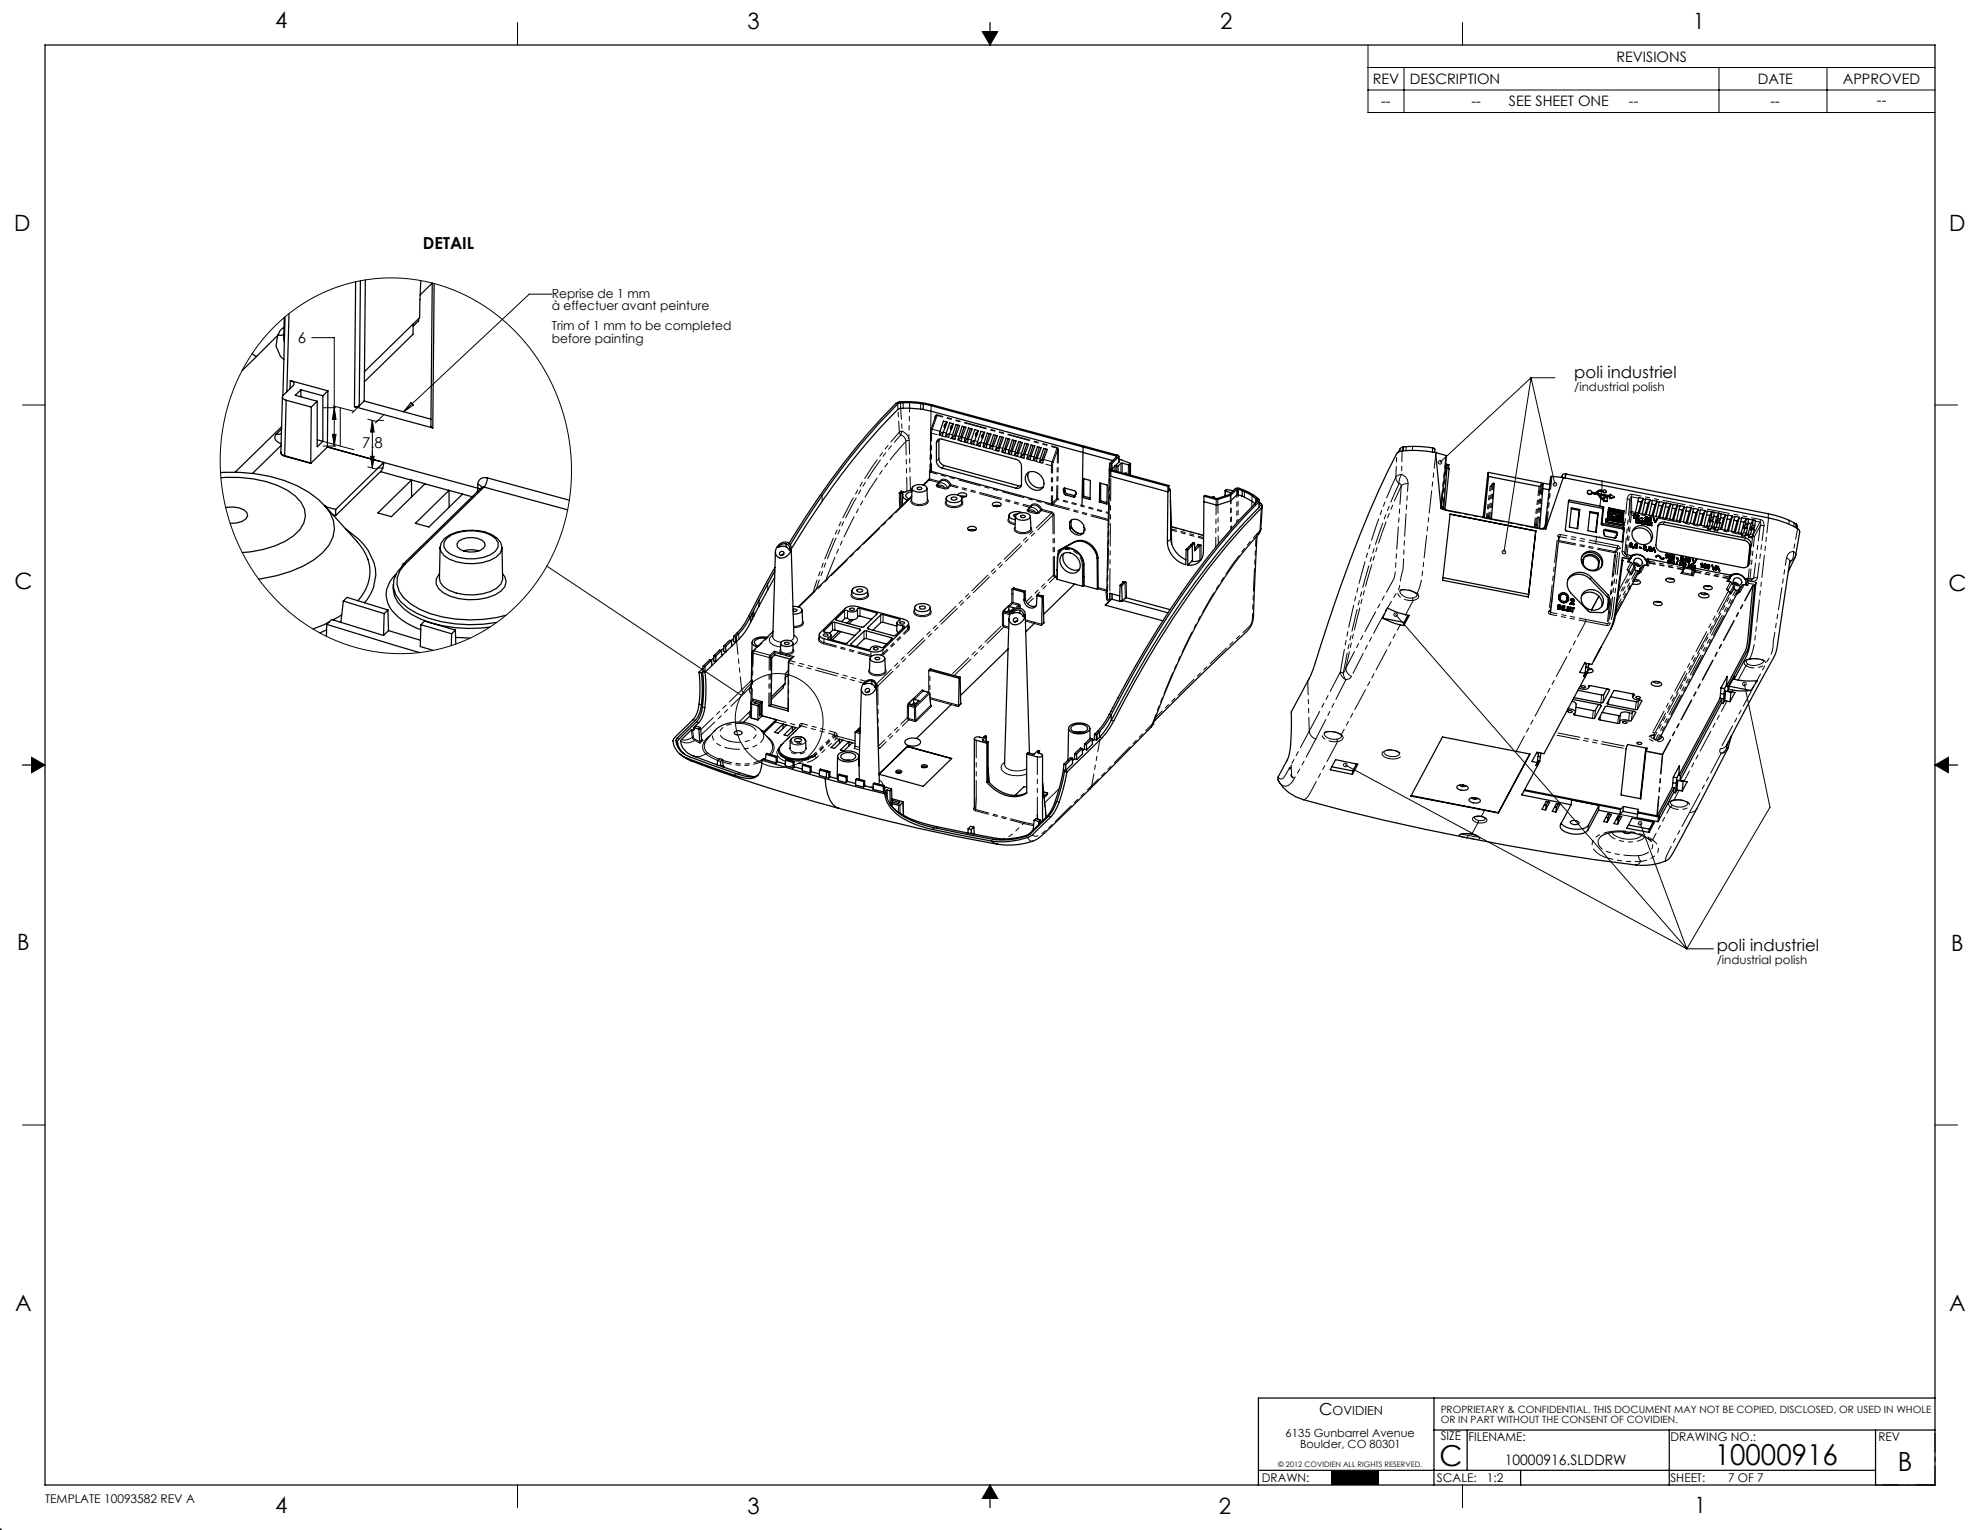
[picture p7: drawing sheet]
<svg xmlns="http://www.w3.org/2000/svg" width="559mm" height="432mm" viewBox="0 0 559 432" stroke-linecap="round" stroke-linejoin="round" font-family="sans-serif">
<defs><g id="words">
<g font-size="8.1">
<text x="406.2" y="413.8">C</text>
<text x="483.9" y="413.6">10000916</text>
</g>
<text font-size="7.5" x="535.6" y="415.2">B</text>
<g font-size="6.3">
<text x="77.6" y="8">4</text>
<text x="211" y="8.1">3</text>
<text x="344.3" y="8.1">2</text>
<text x="477.8" y="8.1">1</text>
<text x="4" y="65.2">D</text>
<text x="550.1" y="65.2">D</text>
<text x="4.1" y="166.2">C</text>
<text x="549.9" y="166.7">C</text>
<text x="4.8" y="268.1">B</text>
<text x="550.7" y="268.4">B</text>
<text x="4.3" y="369.9">A</text>
<text x="550.1" y="370">A</text>
<text x="77.6" y="427.1">4</text>
<text x="210.9" y="427.4">3</text>
<text x="344" y="427.4">2</text>
<text x="478.3" y="427">1</text>
</g>
<g font-size="4.7">
<text x="119.4" y="70.3">DETAIL</text>
<text x="444.3" y="106.6">poli industriel</text>
<text x="484.5" y="268.3">poli industriel</text>
<text x="372.3" y="399.2">C</text>
</g>
<g font-size="4.2">
<text x="84.1" y="96.9">6</text>
<text x="102.2" y="126.3">7.8</text>
</g>
<g font-size="4.1">
<text x="456.2" y="17.5">REVISIONS</text>
<text x="387.4" y="23.8">REV</text>
<text x="397.9" y="23.7">DESCRIPTION</text>
<text x="496.1" y="23.7">DATE</text>
<text x="520.1" y="23.7">APPROVED</text>
<text x="389.8" y="29.8">--</text>
<text x="415.3" y="29.8">--</text>
<text x="425.9" y="29.8">SEE SHEET ONE</text>
<text x="459.7" y="29.8">--</text>
<text x="499.6" y="29.8">--</text>
<text x="529.7" y="29.8">--</text>
<text x="424.7" y="413.5">10000916.SLDDRW</text>
</g>
<g font-size="3.5">
<text x="155.7" y="84">Reprise de 1 mm</text>
<text x="155.7" y="87.5">à effectuer avant peinture</text>
<text x="155.7" y="93.1">Trim of 1 mm to be completed</text>
<text x="155.7" y="96.7">before painting</text>
<text x="376.1" y="399.2">OVIDIEN</text>
</g>
<g font-size="3.4">
<text x="406.6" y="406.5">SIZE</text>
<text x="414.4" y="406.5">FILENAME:</text>
<text x="471.4" y="406.5">DRAWING NO.:</text>
<text x="530.1" y="406.6">REV</text>
<text x="356.1" y="418.2">DRAWN:</text>
<text x="405.5" y="418.3">SCALE:</text>
<text x="419.6" y="418.3">1:2</text>
<text x="471.4" y="418.2">SHEET:</text>
<text x="487.7" y="418.2">7 OF 7</text>
<text x="12.7" y="424.1">TEMPLATE 10093582 REV A</text>
</g>
<g font-size="3.3">
<text x="444.3" y="110.4">/industrial polish</text>
<text x="484.5" y="272.1">/industrial polish</text>
</g>
<g font-size="3.2">
<text x="362.8" y="405.5">6135 Gunbarrel Avenue</text>
<text x="366.9" y="408.7">Boulder, CO 80301</text>
</g>
<g font-size="2.8">
<text x="406.6" y="398.7">PROPRIETARY &amp; CONFIDENTIAL. THIS DOCUMENT MAY NOT BE COPIED, DISCLOSED, OR USED IN WHOLE</text>
<text x="406.6" y="401.6">OR IN PART WITHOUT THE CONSENT OF COVIDIEN.</text>
</g>
<text font-size="2.1" x="360.7" y="413.9">© 2012 COVIDIEN ALL RIGHTS RESERVED.</text>
</g></defs>
<g fill="none" stroke="#000" stroke-width=".28">
<path d="M146.1 6.4v6.3M277.2 8.9h4.4l-2.2 3.8zM386.1 12.7v19.1h160M386.1 19.1h160M396.2 19.1v12.7M412.8 6.4v6.3M485.1 19.1v12.7M515.6 19.1v12.7M386.1 25.4h160M77.2 92.4l4.1-3.6 4.2-3.1 4.2-2.4 4.4-1.9 4.8-1.5 4.9-1 5.2-.5 5 .2 5.3 .7 4.7 1.1 4.6 1.7 4.6 2.2 4.2 2.6 4.6 3.5 3.8 3.5 3.5 4 2.9 4.1 2.8 4.8 2.1 4.7 1.9 5.2 1.2 5 .8 5.7 .3 5.2-.2 5.5-.9 5.8-1.4 5.3-1.7 4.8-2.3 4.9-2.7 4.4-3.1 4.1-3.5 3.8-3.8 3.3-3.8 2.7-4 2.3-4.4 1.9-4.2 1.4-4.8 1.1-4.5 .5-4.4 .1-4.8-.4-4.4-.9-4.9-1.4-4.8-2-4.2-2.2-4.4-2.9-3.7-3-3.2-3.1-3.1-3.7-3-4.2-2.4-4.2-2.2-4.6-1.6-4.5-1.4-4.8-.9-5.1-.4-5v-4.9l.4-4.9 .9-5 1.3-4.7 1.7-4.6 2-4.1 2.5-4.3 2.8-3.8zM88 95.3h6.3v30.6M155.7 83h-6.3l-35.5 33.2"/>
<path d="M6.4 114.3h6.3M91.2 115.1h3.6M94 114.6l5.9 1.5M94.3 115.1l.5 3.3h-1zM96 115.1v10.8M101.4 114.6l-2 2M103.8 118.3l2.6 .7M105.1 118.6l.5 3.3h-1zM105.1 118.6v13.5M106.4 118.6h1.9M108.3 117l-2.3 2.4M116 113.6l.7 .7-2.8 1.9z"/>
<path d="M432.1 106.6l-25.7 23.9M432.1 106.6l-7.7 49.2M432.1 106.6l6.7 30.1M432.1 106.6h6.7M546.1 114.3h6.4M91.1 124.5l8.8 2.4M91.2 125.9h3.6M93.8 122.6h1l-.5 3.3zM104.6 128.8h1l-.5 3.3zM106.4 132.1h1.9M108.3 130.5l-1.9 1.9-2.6-.6M154.3 159.8l54.9 36.5"/>
<path d="M393.9 173.5l82.1 94.3M211.2 193.6a12.2 12.2 0 0 1 20.1 5 12.9 12.9 0 0 1-10.8 18 13.5 13.5 0 0 1-11.8-19.3l1-1.8zM492.3 193l7.2 34.8-23.5 40M8.9 213.7l3.8 2.2-3.8 2.2zM379.7 215.9l96.3 51.9M546.1 215.9l3.8-2.2v4.4zM462.9 232.4l13.1 35.4M476 267.8h7.6M6.4 317.5h6.3M546.1 317.5h6.4M146.1 419.1v6.4M279.4 419.1l2.2 3.8h-4.4z"/>
<path d="M412.8 419.1v6.4M-.1 431.8h.6M0 431.8h.1M0 431.3v.5M.4 431.5l-.4 .3"/>
<circle cx="406.4" cy="130.5" r=".5"/>
<circle cx="438.8" cy="136.7" r=".5"/>
<circle cx="424.4" cy="155.8" r=".5"/>
<circle cx="393.9" cy="173.5" r=".5"/>
<circle cx="492.3" cy="193" r=".5"/>
<circle cx="379.7" cy="215.9" r=".5"/>
<circle cx="462.9" cy="232.4" r=".5"/>
</g>
<path d="M529.3 419.1h16.8" fill="none" stroke="#000" stroke-width=".28" stroke-dasharray="30.5 1.3 1.3 1.3" stroke-dashoffset="24"/>
<path d="M531.5 419.1h14.6M546.1 404.5v14.6" fill="none" stroke="#000" stroke-width=".28" stroke-dasharray="30.5 1.3 1.3 1.3" stroke-dashoffset="25.1"/>
<g fill="none" stroke="#000" stroke-width=".35">
<path d="M12.7 12.7h533.4v406.4h-533.4zM279.4 6.4v6.3M100.4 79.5l-.4 35.3M101.7 79.3l-.3 35.3M103.1 79l-.3 34.2M118.8 79.2l-.4 10.5-15.5 15.2M71.2 99.8l1.2 .8M78.5 94.6l-.6 3.1 1.2 2.9 1 .8M78.5 94.6l-6.1 6M80.1 94.4l-.8 .2h-.8M80.2 92.4a3.2 3.2 0 0 0-1.7 2.2M80.2 89.6l-.1 5.8"/>
<path d="M80.2 95.4l.1 .9M80.4 89.4l-.6 22.3M81.6 88.5l-.6 22.1M116.6 91.4v3l-13.8 13.4M118.2 89.9l-.1 .7-1.5 1.5M118.6 83.2l3.4-3.3-.4 40.4 .5 .5M122.5 80l-.4 40.8M72.4 100.6l-4.1 4M79.7 112l-.4 15.6a1.12 1.12 0 0 0 1 1M80.8 113l7 1.9M80.8 113l-.5 15.6M81.9 107.4a.87 .87 0 0 1 .9 .4 .87 .87 0 0 1 0 1l-2.9 2.8a.87 .87 0 0 0 0 .9 .87 .87 0 0 0 .9 .5"/>
<path d="M81.9 107.4l10.6 2.9M81.9 107.4v2.3M84.9 110l-1.6 1.6 6.2 1.6M84.9 110l6.2 1.7M84.9 110v2M87.8 114.9l-.1 15.8M89.5 113.2l-1.7 1.7M89.5 113.2v12.9l1.6-1.6M91.1 111.7v12.8M92.5 110.3l-.1 15.8M92.5 110.3l-1.4 1.4M100 114.8l22.1 6"/>
<path d="M101.4 114.6l-.6 .2h-.8M102.8 113.2l-1.4 1.4M102.8 113.2l18.8 5.1M260.5 115.6l-3.8-.4-3 .1a174.5 174.5 0 0 0-26 32.6l-4.4 7.1M260.5 115.6l45.1 12.1M260.6 114h-.2a18.4 18.4 0 0 0-6.9-.1 202.6 202.6 0 0 0-30.5 39.8M260.6 114l45.1 12.2M260.6 114l-.1 1.6M264 117.7l-1.4 4.1 .1 11.2 34.1 9.3 .5-.1M267.2 119.1l-.6 .7a.42 .42 0 0 0-.2 .4 .42 .42 0 0 0 .3 .4l.1-.1M268.9 119.6l-.5 .7a.41 .41 0 0 0-.2 .4 .41 .41 0 0 0 .3 .4v-.1M268.9 119.6h.1"/>
<path d="M269.8 119.8l1 .3-1.3 3.8-.9-.2zM270.3 120l-1 3M62.2 133.4a43 43 0 0 1 25 5.5l2.7 2.1 1.5 1.6M62.3 134.8a33.4 33.4 0 0 1 18.8 3.6 8.6 8.6 0 0 1 5.1 7.2 9.4 9.4 0 0 1-5.8 7.2 30.1 30.1 0 0 1-12 3.1M78 122.5l-.3 .4a1.82 1.82 0 0 0 1.6 2.3M79.2 127.6v.1M79.3 127.8a1.09 1.09 0 0 0 1 1M79.3 125.7l-8.1 7.9M79.4 122.2l-.7 .4-.7-.1M79.5 121.1l-1.5 1.4M79.5 120.4l-13.2 12.9M80.3 128.8l7.4 2"/>
<path d="M80.3 128.6v.2M80.3 128.6l7.4 2.1M87.7 130.7v.1M89.5 124.1l1.6 .4M92.4 126.2l14.7 4M92.4 126.2l-4.7 4.6M92.4 126.1l14.7 4.1M92.4 126.1v.1M107.1 130.2l1.2 .3M107.4 133.1l-12.7 12.4M107.4 133.1l8.7 2.4M108.3 130.5l26.5 7.3"/>
<path d="M108.3 130.5l-.2 1.3-.7 1.3M108.3 130.5h.1M108.3 130.5l-13.6 13.3M116.1 135.5l-9.5 9.3 3.9 1 9.4-9.2M116.1 135.5l3.9 1M116.1 135.5h.1M116.1 135.5l.1 4.7M119.9 136.6l6.8 1.8M120 136.5l-.1 .1M126.7 138.4l-9.5 9.3 3.9 1 9.4-9.2M126.7 138.4l3.9 1M126.7 138.4h.1"/>
<path d="M126.7 138.4l.1 4.8M130.5 139.5l2.8 .7M130.6 139.4l-.1 .1M134.8 137.8l.7 .2M134.8 137.8l-.1 1M134.9 136.7l.8 .4 .2 .5M134.9 136.7l-.1 1.1M136.6 137.5l-.7 .1-22.2 21.7M136.6 137.5l-22.2 21.6M136.6 137.5l23.6 6.4M137.5 134.9a1.96 1.96 0 0 0-2.6 1.8M137.5 134.9a4.2 4.2 0 0 1-.9 2.6"/>
<path d="M137.5 134.9l23.2 6.3M254.7 139.8v2.8M257.3 140l-32 31.3M257.4 138.8h-.2a1.41 1.41 0 0 0-1.6 1.3l.9 .7M257.4 138.3l-2.2 .6-.8-.3-.6 .5 1 .3a1.34 1.34 0 0 0 1.3 1.8M257.4 137.8l-.1 3.4M257.6 137.3a3.1 3.1 0 0 1 3.9 .2 1.46 1.46 0 0 1-1.9 1.4 1.63 1.63 0 0 1-2.2-1.3zM258.9 137.7a.67 .67 0 0 1 .7-.3 .67 .67 0 0 1 .5 .6 .67 .67 0 0 1-.7 .2 .67 .67 0 0 1-.5-.5zM261.6 137.8l.1 3.4M262.1 135.4l.1 .1M262.3 135.3l-.2 .1M262.3 135.1l-.2 .3"/>
<path d="M262.3 135.1l-1.8 1.8M262.6 132.7l-.2 .5-.1 1.9M264.5 136.9h.1M264.5 124.3l.5-.3 .8-.1 20.9 5.7a2.14 2.14 0 0 1 1.6 1.9v5.2a1.13 1.13 0 0 1-1.6 1.1l-20.9-5.7a2.14 2.14 0 0 1-1.5-1.9v-5.2zM264.7 136.6l-.2 .3M264.7 136.6l.7-.7a1.77 1.77 0 0 1 2.7 1M265 123.9v5.6a2.14 2.14 0 0 0 1.5 1.9l20.9 5.7h.8M266.2 122.1l-.4-.1-.7 .7M266.2 122l1.1-2.9-1.1-.2-1.1 3.8M266.2 122l-.2 1-.9-.3M266.2 122l-.1 .1M266.5 120.3h.3"/>
<path d="M266.5 120.1l.4 .1M267.9 122.6l-.3-.1-.7 .7M268 122.5l1.1-2.9-1.1-.3-1.1 3.9M268 122.5l-.2 .9-.9-.2M268 122.5l-.1 .1M268.3 120.7l.3 .1M268.3 120.6l.4 .1M269.3 123l.4 .1M269.3 123l-.7 .7M270.3 139.7a1.48 1.48 0 0 1 2.5 .1 1.32 1.32 0 0 1-1.4 .6M271.1 123.5l-.7 .7M271.1 123.5l.4 .1"/>
<path d="M271.6 120.3l1 .3-1.3 3.8-.9-.2zM272.1 120.5l-1 3M272.9 124l-.7 .6M272.9 124l.3 .1M273.3 120.8l1.1 .3-1.3 3.8-.9-.3zM273.9 120.9l-1 3.1M275 124.5l-.4-.1-.6 .7M275.1 124.4l1-2.9-1-.2-1.1 3.8M275.1 124.4l-.3 1-.8-.3M275.1 124.4l-.2 .1M275.3 122.7h.4M275.4 122.5l.3 .1"/>
<path d="M276 121.5l-.5 .7a.41 .41 0 0 0-.3 .5 .41 .41 0 0 0 .3 .3l.1-.1M276.8 125l-.4-.1-.7 .7M276.8 124.9l1.1-2.9-1-.3-1.2 3.9M276.8 124.9l-.2 .9-.9-.2M276.8 124.9l-.1 .1M277.1 123.1l.3 .1M277.1 123l.4 .1M277.8 122l-.5 .7a.42 .42 0 0 0-.3 .4 .42 .42 0 0 0 .3 .4l.1-.1M278.2 125.4l-.7 .7M278.2 125.4l.4 .1M278.6 122.2l1.1 .3-1.3 3.8-.9-.2zM279.2 122.4l-1 3"/>
<path d="M280 125.9l-.7 .7M280 125.9l.3 .1M280.4 122.7l1 .3-1.3 3.8-.8-.2zM280.9 122.9l-.9 3M281.7 126.4l.4 .1M281.7 126.4l-.7 .6M282.2 123.2l1 .3-1.3 3.8-.9-.3zM282.7 123.3l-1 3.1M283.5 126.8l.4 .1M283.5 126.8l-.7 .7M283.9 123.7l1.1 .3-1.3 3.8-.9-.3zM284.5 123.8l-1 3"/>
<path d="M285.3 127.3l-.7 .7M285.3 127.3l.3 .1M285.7 124.1l1.1 .3-1.3 3.8-.9-.2zM286.3 124.3l-1 3M287 127.8l-.7 .7M287 127.8l.4 .1M287.5 124.6l1 .3-1.3 3.8-.9-.2zM288 124.8l-1 3M288.8 128.3l.4 .1M288.8 128.3l-.7 .7M289.2 125.1l1.1 .3-1.3 3.8-.9-.2zM289.8 125.3l-1 3"/>
<path d="M289.9 133.6a3.1 3.1 0 0 1 4.7 2.2 2.03 2.03 0 0 1-.7 2.3 2.03 2.03 0 0 1-2.4 0 3.1 3.1 0 0 1-1.6-4.5zM290.3 133.3a3.3 3.3 0 0 0 4.1 4.2M290.6 128.8l-.7 .7M290.6 128.8l.3 .1M291 125.6l1.1 .3-1.3 3.8-.9-.2zM291.6 125.7l-1 3.1M292.3 129.2l-.7 .7M292.3 129.2l.4 .1M292.8 126.1l1 .3-1.3 3.8-.9-.3zM293.3 126.2l-1 3M294.1 129.7l-.7 .7M294.1 129.7l.4 .1"/>
<path d="M294.5 126.6l1.1 .2-1.3 3.9-.9-.3zM295.1 126.7l-1 3M300.2 137.8l3.2 .8 .3 .8-.4 .8-2.7-.6-.5-1zM300.5 137.7l.4 1.5 2.5 .8M303.4 140h.1M303.6 139.5l-.2 .2M305.6 135l2.1 .6-.1 5.4-2.1-.6zM305.6 127.7l-.3 15.2M305.6 127.7l8.4 2.3M305.7 126.2l9.5 2.6-2 2 .3 2.1 16.1 4.4M305.7 126.2l-.1 1.5M305.8 135.1v5"/>
<path d="M310.4 136.3l2.1 .6-.1 5.4-2.1-.6zM310.6 136.4v4.9M313.1 132.4l.1 1.8 .3 .2 16.1 4.4M313.1 132.3v.1M313.1 132.4l-.7 34.6 .1-.3M313.2 130.8l-.1 1.5M313.8 132.3h.1M315.3 128.5l.4 .4-2 2 .2 1.8 16 4.3M315.3 128.5h.1M315.3 128.5l-52.2-14.3a28.1 28.1 0 0 0-9.1-.8l-1 .3a200.5 200.5 0 0 0-30.3 39.7M315.8 128.8v1.6l-2 1.9M315.8 129.6l3.2 1.3-.4 .3-2.1-.5-1 .9h-.9"/>
<path d="M317.7 133.6l.1 .2M317.7 133.6h-.3M317.7 133.6h.1M317.9 133.7v.1M319 130.9v3.2M329.6 138.8l-.1 14.2a7 7 0 0 0 5.1 6.4l.2-4.3M329.6 137.3v1.5M329.9 137l-.3 .3M329.9 137v1.5l.4-.4M329.9 138l.4 .1M330.3 138.1l.1 13.9a7.1 7.1 0 0 0 4.3 6M345.8 138.5l-.1 1.5"/>
<path d="M348.1 138.5l-1.9-.3-.4 .3 1.7 .6M349.4 138.1h-.4l-1.7 1.7-3.7 1.2-3.8-1M349.4 138.1v1.5M349.4 138.1l1.2 .4M349.4 138.1h.1M349.4 139.6l-.3 .1-1.8 1.6-3.7 1.2-3.8-.9M349.4 139.6l1.2 .4M349.6 137.8h-.9l-1.8 1.8-3.4 1.1-3.5-.9-.2 .2M349.7 137.8a12.3 12.3 0 0 1 5.4 3l.3 .7a210.3 210.3 0 0 0-32.5 43.3l-9.3 17M349.7 137.8h-.1M350.6 138.5l2.8 1.4 1.3 1.1 .1 .4a229.3 229.3 0 0 0-36.8 51l-4.9 9.2M350.6 138.5v1.5"/>
<path d="M404.3 126.4a29.8 29.8 0 0 0-8.1-.3l-.9 .3-.6 1.2M404.3 126.4v1.2M404.3 126.4l.6 .3v1M405.2 127.7a25.6 25.6 0 0 0-10.4-.2l-.5 .3a345.5 345.5 0 0 0-22.2 56.3l-2.1 6.4-5.6 10.5a39.9 39.9 0 0 1-.9 13l-2.8 5.3v.9M405.2 127.7l1.5 15.8M405.2 127.7l3 1-1.4 13.6M408 131l.9 .1-.1 1.2M408.2 131.2h-.2M408.2 131.2h.1M408.2 131.2l.2 .1-1 12.3M408.4 132.2l.6 .1-1.2 11.6M420.1 133.3l-1.5 12.7"/>
<path d="M420.1 133.3l-.2 1.5 .2-.3M420.1 133.3l17.3 3.4M420.1 134.5l14.3 2.8 .3-.1 .3-.7h.3M420.1 134.5l-1.2 11.5M421.7 136.6l-.4-.2-.4 .8h-.3M421.7 136.6l-.8 9.8M435.3 136.5h.1M435.3 136.5l.2 .1-1 12.5M435.4 137.9l1.8 .3M437.6 134.7l-1.6 14.1M437.6 134.7l.4-.3 3.2 .4M437.6 134.7h.1"/>
<path d="M441.2 134.8l57.9 11.4a17.7 17.7 0 0 1 8.7 3.5l.1 .4-1.1 6.6M441.2 134.8l-5 14.5M441.9 133.8l-.2 1.1zM441.9 133.8l-.8 .1-.5 .8M441.9 133.8l57.2 11.2a21.7 21.7 0 0 1 7.8 2.9l.4 .5-.1 .7M441.9 133.8h.1M448.1 138.6a.63 .63 0 0 0 .2 .9 .63 .63 0 0 0 .8-.2M449.2 139.3l2 .4a1.8 1.8 0 0 0 1.4 1.4M449.2 139.2l-.1 .1M450.7 139.2l3.8 .7v-.4M450.7 139.2h.1M451.6 139.7l2.8 .6"/>
<path d="M452.4 138.8a.44 .44 0 0 0 .4 .3 .44 .44 0 0 0 .4-.3M452.4 138.8l-.9-.1-.6 .3M452.4 138.7l-1-.1-.7 .6M452.4 138.7a.43 .43 0 0 0 .7 .3 .43 .43 0 0 0 .1-.7 .43 .43 0 0 0-.7 .1 1.5 1.5 0 0 0-2 .6l-1.3-.1a.62 .62 0 0 0-.9-.5 .62 .62 0 0 0-.1 1 .62 .62 0 0 0 1-.2l2 .4 .6 .9 .8 .5M452.4 138.7v.1M454.5 139.5l-.1 .4M454.5 139.5l1.1 .8M63.7 143.3a7.4 7.4 0 0 1 5.2 .6l.8 .8 .2 .9a4.6 4.6 0 0 1-5 2.1M91.5 142.6l.2 .2M91.7 142.8a8.8 8.8 0 0 1-.7 13.2 33.5 33.5 0 0 1-18 7.4M91.7 142.8l9.1 10.1M91.9 143l2.8 .8"/>
<path d="M94 145.3l.7 .2M94.7 143.8v1.7M97.5 149.2a17.8 17.8 0 0 1 8.5 11.3 11.9 11.9 0 0 1-3.2 9.6M100.8 152.9a11.6 11.6 0 0 1 .2 16.6M113.7 159.3l-.2 .3a6.9 6.9 0 0 0-.4 10.2 21.8 21.8 0 0 0 11.4 5.6 41.3 41.3 0 0 0 15.7 .3M114.4 159.1a6.4 6.4 0 0 0-.4 9.6 20.8 20.8 0 0 0 10.9 5.4 38.6 38.6 0 0 0 17.9-.5M114.4 159.1l-.7 .2M124.2 154.6l.2 1a8.3 8.3 0 0 0 6.8 3.4 13.7 13.7 0 0 0 8.8-1.8 2.98 2.98 0 0 0 1.7-2.6l.2 8.7a4.2 4.2 0 0 1-3.5 3.7 14.4 14.4 0 0 1-13.2-1.4l-.9-1.2-.3-1.1zM124.2 154.3v.3M124.3 154.2a5.4 5.4 0 0 1 4.5-4 13.1 13.1 0 0 1 11.6 1.8l.9 1.1 .3 1.7M126.1 151.9a12 12 0 0 1 13.8 .1l.7 1.2v1.2a7.3 7.3 0 0 1-6.6 3.3 10.7 10.7 0 0 1-8-2.2l-.7-1.2v-1.2zM129.4 152.8a6 6 0 0 1 7.4 .3l.1 .9a4.1 4.1 0 0 1-4.3 1.8l-1.5-.2-1.2-.5-.8-.7-.1-.8z"/>
<path d="M130.7 155.5a7.3 7.3 0 0 1 4.5 0M218.8 155.7l-.7 24M219.8 154.2a1.6 1.6 0 0 1 2-.7 1.6 1.6 0 0 1 1 1.8 2.15 2.15 0 0 0-3.2-.8zM219.9 153.7a1.93 1.93 0 0 1 2.8-.4 1.93 1.93 0 0 1 .1 2.8 2.14 2.14 0 0 1-1.9 1.4 2.14 2.14 0 0 1-2-1.3v-1.1zM221.2 156.4l-.7 .4M221.9 153.5v.8M223.3 154.6l.8 25.1M267 140.7v1.1M267.3 140.2a3.4 3.4 0 0 1 4 .1 .8 .8 0 0 1-.5 1.2 2.99 2.99 0 0 1-3.8-.7zM268.5 140.5l.8-.2 .8 .3a.9 .9 0 0 1-.8 .6 .9 .9 0 0 1-.9-.5zM271 140l1.5 .2M271.5 140.7v1.1"/>
<path d="M273.2 148.9l1.2-.3a.96 .96 0 0 1 1.2 .7 1.52 1.52 0 0 1-2.5-.2zM273.4 149.6l1-.2 .8 .2M280.2 142.1l1.2-.4a.96 .96 0 0 1 1.2 .7 1.53 1.53 0 0 1-2.5-.1zM280.4 142.8l1-.2 .8 .2M284.7 145.5v1.1M286.6 145.7l-.1 3.4M286.8 145.3a3.1 3.1 0 0 1 3.9 .2 1.46 1.46 0 0 1-1.9 1.3 1.64 1.64 0 0 1-2.2-1.2zM287.1 145.1l-.9 .2-.1 .3 .5 .3M288.1 145.6a.66 .66 0 0 1 .7-.2 .66 .66 0 0 1 .5 .5 .66 .66 0 0 1-.7 .3 .66 .66 0 0 1-.5-.6zM288.5 144.7a3.2 3.2 0 0 0-3.7 .6 1.5 1.5 0 0 0 1.8 1.3M290.1 143.9l1-1.1a1.77 1.77 0 0 1 2.6 1.1M290.1 143.9h.1"/>
<path d="M290.8 145.7l.1 3.4M290.9 149.1v.1M298.7 155.5l4.6-2.7a5 5 0 0 1 6.6 4.6M298.7 155.5l4.4-2.4a5 5 0 0 1 6.5 4.5M298.7 155.5l-.1 .9M299.3 155.4a3.4 3.4 0 0 1 4.6 .2 5 5 0 0 1 2 3.7l.1 6 3.7 1M299.8 156.5a3.4 3.4 0 0 1 5 2.6 2.29 2.29 0 0 1-1.1 2.5 2.29 2.29 0 0 1-2.7-.4 3.2 3.2 0 0 1-1.2-4.7zM300.2 156.2a3.6 3.6 0 0 0 4.4 4.5M301.9 149.1a2.37 2.37 0 0 0 4 1.1v-.5M301.9 147.3a2.31 2.31 0 0 1 2.6-.5 2.31 2.31 0 0 1 1.4 2.2l.2 .1v.6h-.2M301.9 147.3v1.8M302.3 148.6a4.1 4.1 0 0 0 2.1 1.9"/>
<path d="M302.3 148.7a2.71 2.71 0 0 0 3.5 1.6M302.3 146.9l-.4 .4M302.3 148.7l-.4 .4M302.3 146.9v1.8M302.4 146.8l-.1 .1M305.8 159.4a4.8 4.8 0 0 0-5.5-4.6 2.84 2.84 0 0 0-1.9 2.6l-.1 3.5M305.8 140.1l-.3 .3M305.8 140.1l1.8 .4M306.1 149.4l-.2 .3M309.6 157.6l.1 8.7M309.9 157.4v8.5l-.2 .4M309.9 157.4l-.3 .2"/>
<path d="M310.6 141.3l-.3 .4M310.6 141.3l1.8 .5M330.3 141.2l.4 12.3M330.5 148.6l9.2 2.5M334.8 155.1l.4 .1M335.2 155.2v4.3M336 153.8l-1.2 1.3M336 153.8l.5 .1M336.5 153.9v4.3l-1.3 1.3M336.5 153.9l-1.3 1.3M337.1 153.3l.1 2.1 1.4-1.4 .4-.1-1-.3 .1 .2-.9 1M337.1 153.3l-.6 .6"/>
<path d="M337.1 153.3l-.4-.1-.7 .6M339 157.9a3.8 3.8 0 0 1-2.6 .5v-.1M339.8 141.6l-.2 14.1a3.7 3.7 0 0 1-4.4 3.8M339.8 140v1.6M342.5 140.3l.1 .2M342.5 140.3l-.4 .1M342.5 140.3h.1M342.6 140.5h.1M342.6 140.4v.1M350.6 140l2.7 1.5 1 .7M354.7 151.3l-.9 19.8a10.4 10.4 0 0 1-1.1 6.2l-1.2 1.2a743.8 743.8 0 0 0-25.8 25.1M354.8 150.7v.2"/>
<path d="M355.2 150.7h.1M355.2 150.8a127.7 127.7 0 0 0-21.1 32.6l-4 8.9-4.7 12.1M355.4 141.3l.1 1.5M355.4 141.7l.9 1.1M355.5 142.8v.1a230.1 230.1 0 0 0-38.6 54.2l-3.3 6.2M355.8 149.2l.4-6.3-.1 .3a230.4 230.4 0 0 0-38.8 54.6l-2.2 4.2a28.9 28.9 0 0 1-4.7 6.9l-9.3 9M355.9 149.2l-.2 .8-.5 .7M406.7 143.5l.6 .2M406.8 143l-.1 .5M406.8 143h.1M406.8 142.3l.1 .7M406.8 142.3h.1"/>
<path d="M406.9 143l.5 .6M407.3 143.7h.1M407.4 143.6l.7 .3M407.4 143.6l-.1 .1M407.4 143.6h.1M408.1 143.9h.1M408.1 143.9l26.6 5.2M409.2 145.1l24.2 4.8M433.4 149.9l-2 17.9M433.4 149.8l-24.2-4.7-2.1 18.7 24.2 4.7M433.4 149.8l-2.1 18.7M433.4 149.8v.1"/>
<path d="M435.5 149.1l.7 .2M435.5 149.1l-.8 .1M436 148.8h.3M436 148.8l-.5 .3M436.3 148.8h.1M436.3 148.8l-.1 .5M436.3 148.1l-.3 .7M440 151.6l-2 17.7-.5 3.1M440 151.6h.1M442.7 141.6l9.6 1.9-.4 4.5 6.2 1.3-.3 3.6M442.7 141.2l9.8 1.9-.3 4.5 6.1 1.4-.4 3.9-16-3.1zM443.5 143.6l2.2 .4"/>
<path d="M443.5 143.3l2.3 .5-.5 5.4-2.4-.4zM445.7 144l-.6 5.2M445.8 143.8l-.1 .2M446.4 157a3.2 3.2 0 0 1 4-.7 3.2 3.2 0 0 1 1.5 3.7M446.7 156.5a3.1 3.1 0 0 1 4.2-.4 3.1 3.1 0 0 1 .9 4 3.1 3.1 0 0 1-4.1 .4 3.1 3.1 0 0 1-1-4zM446.9 157.9h-.2l-.1 .7h.3a2.13 2.13 0 0 0 2 2.3 2.25 2.25 0 0 0 2.3-.8l.2-1.9M446.9 157.9a1.74 1.74 0 0 1 2.4-1.4 2.8 2.8 0 0 1 2.1 1.7M446.9 157.9l-.3 .4M447 157.5a2.62 2.62 0 0 1 4.2 1.1M448.7 144.6l2.2 .5M448.7 144.4l2.4 .4-.6 5.4-2.4-.4zM450.9 145.1l-.6 5.1"/>
<path d="M451.1 144.8l-.2 .3M451.2 158.6l-.2 1.7M451.3 151.7h.1M451.4 158.2l-.2 .4M452.5 141.4l1.1 .1M452.6 141.1l-.1 .3M452.6 149.8l3.4 .6 .3 .3v.4M452.6 141.3l1 .2M452.6 141.3l-.1 .1M452.6 140.7h.1M452.6 141v.3M452.6 141v.1"/>
<path d="M452.7 140.4l-.1 .3M452.7 140.4l.9 .2v.9M452.7 149.5l.4-.1 3.2 .7 .2 .3-.1 .5-.3 .8-.4 .2-2.8-.6-.4-1.1zM453.1 147.5l5.1 1 .1-.2M453.2 147.3l5.1 1M453.2 147.3l-.1 .2M453.3 146.4l-.2 1.1M453.3 146.4l-.1 .9M453.4 146.7l4.8 1M453.4 146.6l4.8 1v.6l-4.8-1zM453.7 146.2l.4 .1M453.7 146.1l.5 .1"/>
<path d="M453.7 146.1v.1M454 143.3l-.3 2.9M454 143.3l4.4 .9-.3 2.7M454 143.3l-.3 2.8M454.1 143.6l4.1 .8M454.1 146.3v.3M454.2 145.8l3.4 .6M454.2 146.2v.4l-.9-.2M454.2 146.2l-.1 .1M454.2 145.7l3.4 .7M454.2 145.7v.1M454.3 146.3l3.1 .6"/>
<path d="M454.3 146.2l3.1 .6v.5l-3.1-.7zM454.4 140.3l-.1 .4M454.4 140.6l-.1 .1M454.4 140.2l-2.8-.6 .4 .7 .6 .4M454.4 140.2v.4M454.4 140.2v.1M454.4 143.9l-.2 1.9M454.4 143.9l3.4 .6-.2 1.9M454.4 143.9l-.2 1.8M454.6 144.1l3 .6M454.9 145.5h.2M454.9 145.5v.1"/>
<path d="M455.1 144.4h.4a.36 .36 0 0 1 .4 .3 .36 .36 0 0 1-.1 .4h-.6l-.1 .4M455.1 144.4l-.2 1.2M455.1 144.4l-.2 1.1M455.1 145.5l-.2 .1M455.2 144.6l.4 .1M455.6 144.7l.1 .2M455.6 140.3l-1.3 .4M455.6 140.3l-1.2 .3M455.7 144.6l-.5-.1v.4l.6-.1M455.7 144.6l.1 .2M455.7 144.6l-.1 .1M455.7 144.9h.1"/>
<path d="M455.8 144.8l-.1 .1M455.9 145l-.2 .2h-.5M456 151.5l-.1 .3M456 151.5h.1M456 145.2l.1 .4 .5 .3M456.1 145.1l.1 .4 .4 .3M456.1 145.1l-.1 .1M456.2 151.2l-.2 .3M456.2 144.9l-.2 .3M456.6 145.8v.1M456.7 144.9l-.4 .1M456.7 144.9l.2 .3"/>
<path d="M456.7 144.8l.3 .3M456.7 144.8a.45 .45 0 0 0-.4 .5 .45 .45 0 0 0 .4 .4l.3-.2M456.7 144.8v.1M457 145.5l.1 .1M457 145.5l-.1 .1M457 145.1l-.1 .1M457 145.1h.2M457.1 145.6l-.5 .3M457.1 145.6l-.5 .2M457.2 145.1a.55 .55 0 0 0-.6-.4 .55 .55 0 0 0-.5 .4M457.2 145.1l-.3 .1M457.4 146.9l-.1 .3"/>
<path d="M457.4 146.8v.1M457.6 144.7l-.1 1.5M457.7 144.6l-3.1-.6-.2 1.6 3.1 .6M457.7 144.6l-.2 1.6M457.7 144.6l-.1 .1M457.8 158.1l.3 .1-2.3 15.9-.4 1.7-.9 1.8M457.9 157.3l-1.5 10.8a27.9 27.9 0 0 1-2.3 10.4l-4.9 9-2-.4-1.4 2.6 1.5 .3M458.1 146.9l-.5 .1M458.1 146.9l-.5-.1-.1 .5 .9 .1-.1 .9M458.2 147.7l-.1 .5M458.2 144.4l-.3 2.4M458.2 144.3l-4.1-.8-.2 2.5 4 .8"/>
<path d="M458.2 144.3l-.3 2.5M458.2 144.3v.1M458.2 147.6v.1M458.6 156.2l.3 .3 1.4 .3 .1 .2M459.9 154l.3 .4M459.9 153.9v.1M459.9 154l.4 .4M459.9 154h.1M459.9 153.8v.1M460 153.4l.1 .3M460 153.5l.2 .2-.3 .3M460 153.5a.32 .32 0 0 1 .5-.2 .32 .32 0 0 1 0 .5"/>
<path d="M460 153.4h.1M460.2 153.5l.1 .2 .2-.1M460.2 157.6l-.4 .8-.5 .1 1.3 .4 .7 1 .1 .8 .3 .3 .9 .1 .3-.9 1-.7 1.2 .2-.4-.6M460.2 157.1a2.7 2.7 0 0 1 4.2 .7M460.3 154.4h-.1M460.3 157.5l-.6 .3M460.3 157.4h.1M460.3 157.4v.1M460.3 153.9h-.2M460.3 153.9l.2 .3M460.3 156.8v.6M460.3 153.8a.23 .23 0 0 0-.2 .2 .23 .23 0 0 0 .2 .3 .23 .23 0 0 0 .2-.2"/>
<path d="M460.3 153.8l.2 .3M460.3 153.8v.1M460.3 153.4l-.1 .1M460.3 153.4l.2 .2M460.3 157l-.1 .3M460.4 153.4l.1 .2M460.4 153.4l-.2 .1M460.4 153.4h-.1M460.4 157h-.1M460.5 153.8l.1 .5-.3 .1M460.5 154.2h.1M460.5 154.1v.1"/>
<path d="M460.5 153.6h.1M460.5 157.1a2.86 2.86 0 0 1 3.9 .7M460.7 154.2l-.5 .2M460.7 153.7l-.2 .1M460.7 149.9a3.1 3.1 0 0 1 3.7-.5 3.1 3.1 0 0 1 1.5 3.3M460.8 154.7l.1 .1M460.9 154.7v.1M460.9 154.7h.1M460.9 154.3l.2 .1-.2 .3M460.9 154.3v.3M460.9 154.3v.1M461 154.5l-.1 .2"/>
<path d="M461 154.5l-.1 .1M461 145.3l.5-.2-.1 1.2M461 145.3l-.1 .2M461 145.3v.1M461 154.6l-.1 .2M461.1 158.9a1.37 1.37 0 0 1 1.6 .8M461.3 145.4l-.4 .1M461.3 145.4l-.1 .9M461.3 149a3 3 0 0 1 3.9 0 3 3 0 0 1 .7 3.8 3.1 3.1 0 0 1-3.8 .4 3.1 3.1 0 0 1-1.2-3.7zM461.3 154.3l.3 .4M461.3 154.3l.4 .4M461.3 154.3h.2a.24 .24 0 0 0 .2 .2 .24 .24 0 0 0 .3-.1"/>
<path d="M461.4 159.3l.6 .1 .3 .4M461.4 146.3h-.2M461.4 153.7l.2 .1M461.4 153.7a.33 .33 0 0 1 .5-.2 .33 .33 0 0 1 0 .6 .32 .32 0 0 1 .2 .4 .32 .32 0 0 1-.4 .2M461.4 153.7h.1M461.6 154.1h.2M461.7 154.7h-.1M461.7 146.4l.8 .1M461.7 147.5l1.3 .2M461.7 146.3v.1M461.7 154.2l.2 .2M461.7 146.3l.8 .2"/>
<path d="M461.7 153.7l-.1 .1M461.7 153.7l.2 .2M461.7 146.2v.1M461.7 146.2v.2M461.8 154.1l.2 .3M461.8 154.1l-.1 .1M461.8 147.3l-.1 .2M461.8 147.3h-.1M461.8 147.3l1.2 .2v.2M461.8 146.9l4.4 .8M461.8 153.6l.2 .2M461.8 153.6l-.2 .2"/>
<path d="M461.8 153.6l-.1 .1M461.8 145.5a.38 .38 0 0 1 .6-.2 .38 .38 0 0 1 0 .6l-.2 .2M461.8 145.5l.2 .1M461.8 145.5v.1M461.8 146.6v.3M461.8 146.6v.1M461.8 146.6l4.4 .9v.2M461.9 145.4l-.1 .1M461.9 154.4v.1M462 153.8l-.3 .2v.2M462 153.8l-.1 .1M462 154.4h-.1"/>
<path d="M462 145.6h-.2M462.1 153.9l-.1 .2M462.1 154.5l-.5 .2M462.2 146.1l-.2 .1M462.2 145.5h-.2M462.2 145.5l.2 .1M462.2 146.1l-.3 .1 .6 .3M462.2 146.1h.1M462.2 145.4l.2 .2M462.2 145.4l-.2 .2M462.2 145.4v.1M462.3 141.5l.9 .2"/>
<path d="M462.4 145.6l-.7 .6M462.5 140.4l1.3 .3-1.2 4.2-1-.2zM462.5 145.9l-.3 .2M462.6 145.8l-.1 .1M462.7 154.6h.5M462.7 154.4v.2M462.7 154.4h.1M462.7 154.4l.5 .2M463.2 146.3l.5 .1M463.2 146.3h.1M463.2 141.7l-.9 3.1M463.2 146.2l.5 .2"/>
<path d="M463.2 146.2v.1M463.3 147.8l1.3 .2M463.4 147.6l-.1 .2M463.4 147.6l1.2 .2v.2M463.4 147.6h-.1M463.8 140.7l-.6 1M463.8 154.8l.3 .4M463.8 154.8l.4 .3M463.8 154.8h.2a.24 .24 0 0 0 .2 .2 .24 .24 0 0 0 .2-.2M463.9 154.2a.33 .33 0 0 1 .5-.2 .33 .33 0 0 1 0 .6 .32 .32 0 0 1 .2 .4 .32 .32 0 0 1-.4 .1M463.9 154.2l.1 .1M463.9 154.1v.1"/>
<path d="M464.1 154.6l.1 .1M464.1 154.6h.1M464.2 155.1l-.1 .1M464.2 154.5h.1M464.2 154.5l-.1 .1M464.2 141.9l.9 .2M464.2 154.7l.2 .2M464.2 154.2l-.2 .1M464.2 154.2l.2 .1M464.2 154.6l.2 .2M464.2 154.6v.1M464.3 154.1l.1 .2"/>
<path d="M464.3 154.1l-.3 .2M464.3 154.1l-.1 .1M464.3 146.5l.3 .5M464.3 146.5l.3 .4M464.3 146.5h.1a.25 .25 0 0 0 .2 .3 .25 .25 0 0 0 .3-.2M464.3 146a.33 .33 0 0 1 .5-.2 .33 .33 0 0 1 .1 .5M464.3 146h.2M464.4 157.8l.4 .3M464.4 145.9l-.1 .1M464.4 154.9v.1M464.4 140.8l1.3 .3-1.1 4.2-1.1-.2zM464.4 154.3l-.2 .2"/>
<path d="M464.4 154.8v.1M464.6 154.4l-.1 .2M464.6 155l-.5 .2M464.6 146.4h.1M464.6 146.9v.1M464.7 146.4l.2 .3M464.7 146h-.2M464.7 146l.2 .1M464.7 146.4l.2 .2M464.7 146.4h.1M464.7 159.1h.1M464.7 145.9l.2 .2"/>
<path d="M464.7 145.9l-.2 .1M464.7 145.9v.1M464.8 155.5v.1M464.8 155.4v.2M464.8 155.1h.2l-.2 .3M464.8 155.1v.2M464.8 155.1v.1M464.9 146.3a.32 .32 0 0 1 .1 .4 .32 .32 0 0 1-.4 .2M464.9 146.7h.1M464.9 155.3l-.1 .1M464.9 155.3h-.1M464.9 146.1l-.3 .1 .1 .2"/>
<path d="M464.9 148.1l1.3 .2M464.9 146.6v.1M464.9 155.4l-.1 .2M465 147.9l-.1 .2M465 147.9l1.2 .2v.2M465 147.9l-.1 .1M465 146.8l-.4 .2M465 157.7l10 2 .2 .2v.8M465 146.2l-.1 .2M465 146.8h.1M465.1 142.1l-.8 3.1M465.2 146.5l.1 .5"/>
<path d="M465.2 158.3v-.3a.37 .37 0 0 0-.5 0 .37 .37 0 0 0 0 .5v.6M465.2 155l.4 .5M465.2 155l.4 .4M465.2 155l.2 .1a.24 .24 0 0 0 .2 .2 .24 .24 0 0 0 .3-.2M465.3 146.5l.1-.5h.4a.68 .68 0 0 1-.1 1.1h-.1M465.3 146.5v.4M465.3 146.5h-.1M465.3 147l.3 .2M465.3 154.5h.2M465.3 154.5a.33 .33 0 0 1 .5-.2 .33 .33 0 0 1 0 .5 .32 .32 0 0 1 .2 .5 .32 .32 0 0 1-.4 .1M465.3 146.9l.3 .2M465.3 146.9v.1"/>
<path d="M465.3 146.1l-.1 .4M465.3 154.4v.1M465.5 154.9h.1M465.6 147.1v.1M465.6 155.4v.1M465.6 154.7h.1M465.6 154.7l-.1 .2M465.6 154.7v.1M465.6 154.9l.2 .3M465.7 146.2l.2 .2-.1 .5M465.7 154.5h-.2M465.7 154.5l.2 .1"/>
<path d="M465.7 154.9l.2 .2M465.7 154.9h-.2M465.7 154.9h-.1M465.7 146.1a.51 .51 0 0 1 0 .9l-.3-.2 .1-.6M465.7 146.1l-.2 .1h.2M465.7 146.1v.1M465.7 154.4l.2 .2M465.7 154.4l-.2 .1M465.7 154.4v.1M465.7 141.1l-.6 1M465.8 155.2h.1M465.9 154.6l-.3 .1"/>
<path d="M465.9 155.1l-.1 .1M466 146.9l-.4 .3M466 155.3l-.4 .2M466 154.7l-.1 .2M466.1 155.5l.1 .1M466.1 155.5h.1M466.1 155.5l.6-1h.2l.3 1.2M466.1 142.3l1 .1M466.4 141.2l1.3 .2-1.2 4.2-1.1-.2zM466.4 155.3l.5 .1M466.4 155.3l-.2 .3M466.4 155.2l.6 .1"/>
<path d="M466.4 155.2l-.2 .3M466.4 155.2v.1M466.7 146.1l.1 .1 .3 1.1M466.7 146.1l.3 1.3M466.7 146.1l-.1 .1M466.7 154.7l.2 .5M466.8 154.6l.1 .6-.4-.1 .2-.4M466.8 154.6l-.2 .3M466.9 155.4l.1 .4M467 155.3l.1 .4M467 155.3l-.1 .1M467 147.4l.2 .1"/>
<path d="M467.1 155.7h.1M467.1 155.7l-.1 .1M467.1 142.4l-.9 3.2M467.2 147.2l-.1 .1M467.2 147.1v.1M467.2 155.7l-.2 .1M467.3 157a1.01 1.01 0 0 1 1.7 .6h.6M467.3 157l.1 .2M467.3 157l.2 .1M467.4 157.2a.75 .75 0 0 1 .8-.2 .75 .75 0 0 1 .5 .7l.5 .2 .4-.3M467.5 157.1a.75 .75 0 0 1 .8-.1 .75 .75 0 0 1 .4 .6l.5 .2 .4-.2M467.5 157.1l-.1 .1"/>
<path d="M467.7 141.4l-.6 1M467.8 146.4l-.1-.1-.6 1M467.8 146.4l-.6 1.1M467.8 146.4h.1M467.9 148.4l.5-.3 1-.1 22.9 4.5a1.83 1.83 0 0 1 1.5 1.9l-.6 5.4M468.1 142.6l.9 .2M468.3 147.8l.8-.5 .6 .1 22.9 4.5a1.83 1.83 0 0 1 1.6 1.8l-.6 5.3a1.48 1.48 0 0 1-1.8 1.2l-22.9-4.5a1.83 1.83 0 0 1-1.6-1.9l.6-5.2zM468.3 141.6l1.3 .2-1.2 4.2-1-.2zM469 142.8l-.9 3.2M469.6 141.8l-.6 1M470 143l.9 .2M470 156.5v.2"/>
<path d="M470.1 156.5h.3M470.1 156.5l.4-.2-.1 1.1M470.1 156.5l-.1 .2M470.2 141.9l1.3 .3-1.1 4.2-1.1-.2zM470.3 157.4h.1M470.3 157.4h-.1M470.3 156.6l-.3 .1M470.3 156.6l-.1 .8M470.4 156.5l-.1 .9M470.4 156.5l-.1 .1M470.4 157.4h-.2M470.7 158.6v.2"/>
<path d="M470.7 158.6l.1 .3M470.7 158.6h.2a.24 .24 0 0 0 .2 .3 .24 .24 0 0 0 .3-.3M470.7 158.4l.2 .1M470.8 158.4h.1M470.8 158.4h-.1M470.9 157v.5M470.9 156.9l.2-.4h.3a.68 .68 0 0 1-.1 1.1h-.1M470.9 156.9l.1 .5M470.9 156.9v.1M470.9 158.4v.1M470.9 157.5l.3 .1M470.9 157.8l-.2 .6"/>
<path d="M470.9 157.8l-.1 .6M470.9 157.8l.6 .3M470.9 143.2l-.8 3.2M470.9 156.7v.3M471 157.4l.2 .2M471 157.4l-.1 .1M471 156.6l-.1 .1M471 158.1h.5M471.1 158.4l-.2 .1M471.1 158.4l.2 .3M471.1 158.4l.3 .2M471.1 158.4h-.2"/>
<path d="M471.1 158.4h.1M471.2 157.6h.1M471.3 156.6l.2 .2-.1 .6M471.3 158.7v.1M471.3 156.6a.51 .51 0 0 1 0 .8l-.3-.2 .1-.5M471.3 156.6l-.2 .1 .2-.1M471.3 156.6h.1M471.4 158.6l-.1 .1M471.4 158.9l-.1 .1M471.5 158.8l-.1 .1M471.5 158.1l-.4-.1-.1 .3a.4 .4 0 0 1 .5 .1 .4 .4 0 0 1-.1 .5M471.5 142.2l-.6 1"/>
<path d="M471.6 157.5l-.4 .1M471.6 157.4v.1M471.7 158.6v.5M471.7 158.5l.2-.4h.4l.2 .6-.2 .5 .1-.2M471.7 158.5l.1 .5M471.7 158.5v.1M471.8 159v.1M471.8 159l-.1 .1M471.8 158.2l-.1 .4M471.8 157.2l.1 .5M471.8 157.1l.2-.4h.4a.68 .68 0 0 1-.1 1.1h-.1M471.8 157.1l.1 .5"/>
<path d="M471.8 157.1v.1M471.9 157.7l.2 .1M471.9 157.6l.3 .2M471.9 157.6v.1M471.9 156.8l-.1 .4M471.9 143.4l1 .2M472.1 158.2l.2 .2-.1 .6M472.1 158.2l-.2 .1M472.1 158.2a.52 .52 0 0 1 0 .9l-.2-.3v-.5M472.1 158.2h.1M472.2 142.3l1.3 .3-1.2 4.2-1.1-.2zM472.2 157.8h-.1"/>
<path d="M472.3 156.8l.1 .2v.6M472.3 156.8l-.2 .1M472.3 156.8a.51 .51 0 0 1 0 .8l-.3-.2 .1-.6M472.3 156.8h.1M472.6 157.6l-.5 .2M472.9 143.6l-.9 3.1M473.2 157.7h.5M473.2 157.5v.2M473.2 157.5l.5 .2M473.4 158.4l-.4 .9M473.5 158.3l-.1 .1M473.5 158.3l-.4 1"/>
<path d="M473.5 142.6l-.6 1M473.9 143.8l.9 .2M474 159.1l.1 .4M474 159l.2 .5M474 159v.1M474.1 142.7l1.3 .3-1.2 4.2-1-.2zM474.1 158.8l-.1 .3M474.1 158.7v.1M474.2 158.2l.8 .1M474.2 158.2h.1M474.3 158.1l-.1 .1M474.3 157.3a.38 .38 0 0 1 .6-.2 .38 .38 0 0 1 .1 .7l-.3 .1"/>
<path d="M474.3 157.3l.2 .1M474.4 158.7l-.2 .1M474.4 157.2l-.1 .1M474.4 158.6l-.2 .4a.4 .4 0 0 1 .6 .1 .4 .4 0 0 1-.1 .5l.1-.1M474.4 158.6v.1M474.4 159.1h-.2M474.4 159.1l.3 .3M474.5 158l.5 .3M474.5 159a.25 .25 0 0 0-.3 .2 .25 .25 0 0 0 .2 .3 .25 .25 0 0 0 .3-.2M474.5 159l.2 .3M474.5 159l-.1 .1M474.5 158.7h-.1"/>
<path d="M474.5 158.7l.2 .1M474.5 158.6l.2 .1M474.5 158.6h-.1M474.5 158.6v.1M474.7 158.8v.1M474.7 159.4h.1M474.7 158.7v.2M474.7 158.7v.1M474.7 158l-.2 .1M474.7 159.3v.1M474.7 157.3h-.2M474.7 157.3l.3 .2"/>
<path d="M474.7 157.9l-.2 .1M474.7 157.9v.1M474.7 158.9h.2M474.7 158.9h.1M474.8 157.2l.2 .3M474.8 157.2l-.3 .2M474.8 157.2l-.1 .1M474.8 144l-.9 3.1M474.9 158.9l-.5-.4-.4 .5M474.9 158.9h-.2M475 157.5l-.7 .6M475 159.3l.1 .4"/>
<path d="M475 159.2l.2-.4 .4-.1a.68 .68 0 0 1-.1 1.1h-.1M475 159.2l.1 .5 .3 .1M475 159.2v.1M475.1 157.6l-.4 .4M475.1 158.8l-.1 .5M475.2 158.1l.5 .1M475.2 159.8l.1 .1M475.4 159.8l-.1 .1M475.4 143l-.6 1M475.4 158.9l.2 .2v.6M475.5 158.8a.51 .51 0 0 1 0 .9l-.3-.2 .1-.6M475.5 158.8l-.2 .1h.1"/>
<path d="M475.5 158.8l-.1 .1M475.7 158.2v.3M475.7 158.4l.2 .1M475.7 158.4v.1M475.7 158.2v.2M475.7 158.2h.1M475.8 159.7l-.5 .2M475.8 157.7l-.4 .3M475.8 157.7l-.1 .3M475.8 157.6l-.1 .4h-.3M475.8 157.6l-.4 .4M475.8 157.6v.1"/>
<path d="M475.8 144.2l.9 .1M475.9 158.5h-.2M476 143.1l1.3 .2-1.1 4.2-1.1-.2zM476.1 158.2h-.2v.3M476.1 158.2l-.2 .1M476.1 158.2l-.2-.9-.7 .8 .5 .1M476.2 158l.1 .5M476.2 158l.2-.5h.4a.68 .68 0 0 1-.1 1.1h-.1M476.2 158h.1M476.3 158.5l.2 .2M476.3 158.5l.3 .1M476.3 158.5h.1"/>
<path d="M476.3 157.6l-.1 .4M476.6 158.6l-.1 .1M476.6 158.9l-.2 1.2M476.6 158.9h.2l-.1 .5 .6 .1M476.6 158.9v.1M476.6 157.7l.2 .2v.6M476.6 157.7h-.1M476.7 157.6a.51 .51 0 0 1 0 .9l-.3-.2 .1-.6M476.7 157.6l-.2 .1M476.7 157.6l-.1 .1M476.7 159.6l.6 .1M476.7 144.3l-.8 3.2"/>
<path d="M477 158.5l-.5 .2M477.3 159.7l-.1 .6M477.3 159.7l-.6-.2v.6M477.3 159.7v.5M477.3 159.7h.1M477.3 143.3l-.6 1M477.4 159.1l-.1 .4M477.4 159.1h.2l-.2 1.1M477.6 157.7h.2l.3 1.1M477.6 157.7l.4 1.3M477.6 157.7h.1M477.7 159.6l.5 .1"/>
<path d="M477.7 144.5l1 .2M477.8 159.6l.5 .1-.7 .6 .5 .1M477.8 159.6h-.1M477.8 159.5l-.1 .1M477.8 159.5v.1M477.8 159.5l.7 .2M478 143.5l1.3 .2-1.2 4.2-1.1-.2zM478 159h.2M478.2 158.7l-.1 .1M478.2 158.7h.1M478.2 158.9l-.2 .1M478.2 158.9v.1"/>
<path d="M478.5 159.7l-.6 .5M478.7 144.7l-.9 3.2M478.8 157.9h-.2l-.5 .9M478.8 157.9l-.6 1.1M478.8 157.9l-.6 1M479.3 143.7l-.6 1M479.7 144.9l.9 .2M479.9 143.8l1.3 .3-1.1 4.2-1.1-.2zM480 159.2l.5-.2-.2 1.1M480 159.2l-.1 .2M480 159.2h.1M480.3 159.2l-.4 .2"/>
<path d="M480.3 159.2l-.1 .9M480.6 145.1l-.8 3.1M480.7 159.9l.4 .4M480.8 159.8l-.1 .1M480.8 159.8l.3 .5M480.8 159.7v.1M480.9 159.3v.3M480.9 159.3l.1 .3-.2 .2M480.9 159.3a.31 .31 0 0 1 .5-.2 .31 .31 0 0 1 0 .6M480.9 159.2v.1M481 159.4l.2 .2 .2-.2M481.2 159.8h-.2"/>
<path d="M481.2 159.8l.2 .2M481.2 159.7a.23 .23 0 0 0-.2 .2 .23 .23 0 0 0 .2 .3 .23 .23 0 0 0 .2-.2M481.2 159.7l.2 .3M481.2 159.7v.1M481.2 144.1l-.6 1M481.2 159.3l-.2 .1M481.2 159.3l.2 .1M481.2 159.2l.2 .2M481.2 159.2l-.2 .2M481.2 159.2v.1M481.4 159.7l.1 .4-.4 .2M481.4 160h.1"/>
<path d="M481.6 159.5l-.2 .2M481.6 145.3l1 .2M481.7 159.9l.1 .5M481.8 159.8l.1-.4 .4-.1a.68 .68 0 0 1-.1 1.2h-.1M481.8 159.8v.5M481.8 159.8l-.1 .1M481.8 159.5l-.1 .4M481.9 149v.3zM482.2 159.5l.2 .2-.1 .6M482.2 159.4a.51 .51 0 0 1 0 .9l-.3-.2 .1-.6M482.2 159.4l-.2 .1h.2M482.2 159.4v.1"/>
<path d="M482.6 145.5l-.9 3.1M482.8 147l-.3 1.1-.5 .9M482.8 147l.7 .2-.7 2.3M483.1 144.5l-1.2-.3-1 4.3 1.1 .2-.1 .3M483.1 144.5l-.1 1.5-.4 .6-.1 .8 .3-.4M483.1 144.5l-.5 1M483.2 159.5h.1l.3 1.1M483.2 159.5l.3 1.3M483.2 159.5l-.1 .1M483.7 145.7l.8 .2M483.8 144.7l-.5 2.4M483.8 144.6l1.3 .3"/>
<path d="M483.8 144.6v.1M484.3 159.7h-.1l-.6 .9M484.3 159.7l-.6 1.1M484.3 159.7v.1M484.5 145.9l-.9 3.1M484.7 147.4l-.9 2.3 .1-.6-.9-.2M484.7 147.4l.7 .2-.7 2.3M484.9 160l.1 .5-.4-.1zM485.1 144.9l-.2 1.4-.4 .8-.1 .7 .3-.4M485.1 144.9l-.6 1M485.6 146.1l.8 .1M485.7 145l1.3 .2"/>
<path d="M485.7 144.9l-.5 2.5M486.4 146.2l-.8 3.2M487 145.2l-1.1 4.2-1-.1M487 145.2l-.6 1M487.4 146.4l1 .2M487.7 145.4l1.2 .2-1.1 4.2-1.1-.2zM488.4 146.6l-.9 3.2M488.9 145.6l-.5 1M489.4 146.8l.9 .2M489.6 145.7l1.3 .3-1.2 4.2-1-.2zM490.3 147l-.9 3.2M490.9 146l-.6 1"/>
<path d="M491.3 147.2l.9 .2M491.6 150.9v.3zM492.2 147.4l-.8 3.1M492.5 148.9l-.3 1.1-.5 .9M492.5 148.9l.7 .2-.8 2.3M492.8 146.4l-1.3-.3-.9 4.3 1.1 .2-.1 .3M492.8 146.4l-.1 1.4-.4 .7-.1 .8 .3-.4M492.8 146.4l-.6 1M493.3 147.6l.9 .2M493.5 146.6l-.5 2.4M493.5 146.5l1.3 .3M493.5 146.5v.1"/>
<path d="M494.2 147.8l-.9 3.1M494.4 149.3l.7 .1-.7 2.4M494.8 146.8l-.2 1.4-.5 1.1v.4l.3-.4v.4l-.9 1.9 .1-.6-1-.2M494.8 146.8l-.6 1M495.4 146.8l-.5 2.5M505.1 158.5l-3.5 24.1a10.9 10.9 0 0 1-1.8 4.4l-12.5 23.3M506.6 157.4l-1.9 3.9M506.8 156.6l-.3 .8M506.8 156.6v.1M92.2 177.8l-1.9 .8M92.2 176.2l26.2 8M92.2 176.2l-.1 3.4"/>
<path d="M92.9 175.5l-4.6 2M96.2 175.6l-2.6-.8-1.4 1.4M96.2 175.6l12 3.7M96.2 175.6h.1M96.4 173.5l-2.4 1.4M96.9 169.6l-.7 6M96.9 169.6l1.1-1 11.5 3.5M96.9 169.6l11.5 3.6M108.4 173.2l-.2 6.1M109.5 172.1l.1 5.9M109.5 172.1l-1.1 1.1M109.6 178l-1.4 1.3"/>
<path d="M109.6 178l9.1 2.7M111 164.9a7.7 7.7 0 0 0 2.9 6.9 29.3 29.3 0 0 0 18.3 5.6l6.1-.4M111.7 162a7.3 7.3 0 0 0-1 10.4 18.7 18.7 0 0 0 8 5.3M118.8 176.3l-.2 6.2 3.7 1.1M118.8 176.3l8.7 2.6M118.8 176.3l1-1 8.7 2.5M124 161.9a3 3 0 0 0-.2 4.3 11.8 11.8 0 0 0 8.4 3.1 14.3 14.3 0 0 0 9.2-2.4 3.1 3.1 0 0 0 .4-5M127.5 178.9l-.1 3.3M128.5 177.8l.1 4M128.5 177.8l-1 1.1M128.6 179.9l4.1 .2M207.1 179.6l-.1 1.5 .7 .1"/>
<path d="M207.1 179.6l.5 .1M207.6 179.7l.1 1.5M208 178.7l-.9 .9M208 178.7h.1M211.3 174l-2.2 3.4-1.1 1.3M211.3 174h.1M211.8 174.1a19 19 0 0 1-4.2 5.6M211.8 174.1h.1M212.2 173.2l-.4 .9M212.2 173.2l.1 1.5M212.3 174.7a17.9 17.9 0 0 1-4.6 6.5M212.7 172.3l-.5 .9"/>
<path d="M212.7 172.3l.1 1.5M212.8 173.8l-.5 .9M214.2 169.4l-1.5 2.9M214.2 169.4l.1 1.6M214.3 171l-1.5 2.8M216.5 179.9a3.7 3.7 0 0 0-4.2 1.2 1.46 1.46 0 0 0 1.4 1.5M218.2 178.2l-5.9 5.8-.4 14.4M218.6 163l-4.3 8M218.7 161.2l-4.5 8.2M218.7 160.2l-7.4 13.8M223.8 171.2l.7-.1a1.82 1.82 0 0 1 1.9 1.2 2.22 2.22 0 0 1-2.5 1M223.8 172a.64 .64 0 0 1 1.1 .4l-1.1 .1"/>
<path d="M226.4 172.2l.1 3.4M226.5 175.6h.1M231.2 179.1v1M231.5 178.5l7-6.8a3.9 3.9 0 0 1 3.3-.5l13.3 3.6a1.08 1.08 0 0 1 1.1 .5 1.08 1.08 0 0 1-.1 1.2l-7 6.8a3.9 3.9 0 0 1-3.3 .6l-13.3-3.6a1.08 1.08 0 0 1-1.1-.5 1.08 1.08 0 0 1 .1-1.3zM232.4 179.1a.67 .67 0 0 1 .7-.3 .67 .67 0 0 1 .5 .6 .67 .67 0 0 1-.7 .2 .67 .67 0 0 1-.5-.5zM232.5 178.1l2.4-2.4 .4-.1 7.5 2.1-3.9 3.9-5-1.3a.23 .23 0 0 1-.3-.2 .23 .23 0 0 1 .2-.2l.7-.6a2.5 2.5 0 0 0-2-1zM234.1 178.7l.9-.8 .5-.1 5.8 1.5M234.5 179.2v1.3M235.9 174.7l2.5-2.3 .5-.2a2.2 2.2 0 0 0 3.3-.5l5.1 1.2 .2 .3-4 3.8-7.4-1.9zM236.7 178.1l-2.2 2.1M237.3 178.3l-2.4 2.3M239.9 171.8a.67 .67 0 0 1 .7-.2 .67 .67 0 0 1 .5 .5 .67 .67 0 0 1-.7 .3 .67 .67 0 0 1-.5-.6z"/>
<path d="M240 174.9l-1 1M240.4 166.7v1M240.7 166.1a3.4 3.4 0 0 1 4 .2 .79 .79 0 0 1-.5 1.2 2.97 2.97 0 0 1-3.8-.7zM240.8 174.9l-1.2 1.1M241.9 166.5l.8-.3 .8 .3a.9 .9 0 0 1-.8 .6 .9 .9 0 0 1-.9-.5zM242 171.9v2.2a2.17 2.17 0 0 1-3 .4h-.5l-1 .9M242 174.1l.6-.3 3.4 1M244.9 166.7v1.1M244.9 177.2l3.8-3.7 5.1 1.2a.23 .23 0 0 1 .3 .2 .23 .23 0 0 1-.3 .2l-.7 .7a2.5 2.5 0 0 0 2 .9l.1 .2-2.5 2.4-.3 .1-7.3-1.9zM253.1 176.7l-4.3-1.1-2.4 2.3M253.1 175.8v2.2l.4 .5M254 175.6a.67 .67 0 0 1 .7-.2 .67 .67 0 0 1 .5 .6 .67 .67 0 0 1-.7 .2 .67 .67 0 0 1-.5-.6z"/>
<path d="M256.4 175.9l.1 1.1M258.1 171.5v1M258.4 170.9a3.4 3.4 0 0 1 4 .2 .95 .95 0 0 1 0 1 .95 .95 0 0 1-1 .4l-1.2 .1a1.6 1.6 0 0 1-2-1.3zM259.6 171.3l.8-.3 .7 .4a.9 .9 0 0 1-.8 .5 .9 .9 0 0 1-.8-.5zM262.6 171.5v1.1M283.4 172.2l1.3-1.3 .2 .3 1.3 .3-1.4 1.3-1.3-.3zM284.7 170.9v1.3M284.7 172.2l-.5 .5M284.7 172.2l.6 .2M284.8 174.5l-1.3 41.2M285.8 172.9a1.6 1.6 0 0 1 2-.7 1.6 1.6 0 0 1 1 1.9 2.15 2.15 0 0 0-3.2-.9zM285.8 172.4a1.98 1.98 0 0 1 2.9-.4 1.98 1.98 0 0 1 .2 2.9 2.2 2.2 0 0 1-2 1.4 2.2 2.2 0 0 1-2.1-1.3l.1-1.1z"/>
<path d="M287.2 175.2l-.8 .3M287.9 172.2v.9M289 167.1v2.2M289.3 166.8l-3.2-1-.5 .5 3.4 .8M289.3 166.8l-.3 .3M289.3 166.8l.1 2.2M289.3 173.4l1.2 39.2M289.4 169a2.29 2.29 0 0 0 2.9 2M289.4 169l-.4 .3M292 175.6l-2.5 2.7M292.6 168.1l-.1 2.2a1.54 1.54 0 0 1-1.2 1.3 1.54 1.54 0 0 1-1.6-.7l-.6-.9-.1-.7M292.6 168.1l1.5 .4"/>
<path d="M292.6 168.1l.3-.3 1.5 .4M294.4 168.2l.3 7.5-.8 .8 .2-8M294.4 168.2l-.3 .3M298.3 160.9v2.6l7.2 1.9 .5-.2M298.3 160.9l.1 .1M303.3 164.8l-8.8 8.6M305.9 162.7l-.4 .2M316 168.2l-2.8-.8-.1 2.3M316.1 165.2l1-.9-.2-.2 .9 .2-.3 .1-.9 .9M316.1 165.2l.5 .1M316.1 165.2l-.1 4.2 .7 .2M316.5 169.6l-.3 .1-2.5-.6-1.8 1.7 16.3 4.4"/>
<path d="M316.6 165.3l.1 4.3M316.7 169.6l1.2-.9 12.3 3.4M316.9 169.5l12.7 3.4M390.2 174.5l1.3-2.9a21 21 0 0 0 6.2 2.1l-1.5 2.8M390.2 174.5a17.9 17.9 0 0 0 6 2M390.2 174.5l6.1 1.2M395.1 166.9v-.1a4.4 4.4 0 0 1 4.9 1.1M396.3 175.7l-.1 .8M397.4 173.6l-1.1 2.1M407.2 163l24.2 4.8M431.4 167.8l-.1 .7M437.5 172.4h.1"/>
<path d="M439.6 171.9h.2M439.8 170.7l-.2 1.2M439.8 170.7h.2l-.1 1.1M439.8 170.7v.1M439.9 171.8l-.3 .1M439.9 171.8l-.1 .1M439.9 168.5a1.49 1.49 0 0 0 1.2 1.6M439.9 168.4a1.49 1.49 0 0 0 1.3 1.6M439.9 168.4a1.4 1.4 0 0 1 1.6-1.1 1.4 1.4 0 0 1 1.2 1.5 1.4 1.4 0 0 1-1.5 1.2M439.9 168.4v.1M440.1 167.8l-.2 .7M440.2 170.8l-.1 1.2"/>
<path d="M440.2 170.8l.7 1M440.2 170.8v.1M440.3 171.9l-.2 .1M440.3 171.9l.1-.8 .5 .9M440.4 171.2l.4 .9M440.9 172l.2 .1M440.9 172l-.1 .1M441 170.9l-.1 .8M441 170.9l-.1 .9M441 170.9l.2 .1-.1 1.1M441.1 172.1h-.3M441.2 170l-.1 .1"/>
<path d="M441.3 172.2l.8 .1M441.3 172.1l.8 .2M441.3 172.1v.1M441.4 167.7h-.5l-.4 .4M441.4 167.7a1.08 1.08 0 0 1 .9 1.2M441.4 167.6h-.5a1.16 1.16 0 0 0-.1 2 .92 .92 0 0 0 1.5-.7M441.4 167.6a1.08 1.08 0 0 1 .9 1.3M441.4 167.6v.1M441.5 171l-.2 1.2M441.5 171l.1 .1-.1 .9 .6 .3M441.5 171l-.2 1.1M442.2 172.4l1 .1"/>
<path d="M442.3 168.9l-.2 .5M442.3 168.9h.1M442.4 171.2l-.2 1.2M442.4 171.2l.8 .3M442.4 171.2v.1M442.5 163.5a4.1 4.1 0 0 1 6.3 0l5 5.2-.2 3.2M442.5 171.4l.7 .1M442.6 169.5h-.1a1.17 1.17 0 0 1-1.4 .6M443.1 170.5l1.1 .1M443.1 170.4v.1M443.1 170.4l1.1 .2M443.1 170.3v.2"/>
<path d="M443.1 170.3v.1M443.1 172l-.6-.2v.4l.7 .3M443.1 172h.1M443.2 162.5a4.2 4.2 0 0 1 5.9 .4l5 5.4-.3 3.3-1.2 1.1-.6 .2-3.5-.2-5.1-5.2a3.5 3.5 0 0 1-.2-5zM443.2 171.5l-.7-.1v.3l.6 .3M443.2 169.3a.53 .53 0 0 1 .8-.3 .53 .53 0 0 1 .1 .8l-.3 .2M443.2 169.3h.3M443.2 169.3h.1M443.3 169.1l-.1 .2M443.4 171.6l.4 .1M443.4 171.6h.4M443.4 171.4v.2"/>
<path d="M443.4 171.4l.9 .3M443.4 171.4v.1M443.5 169.3h-.3M443.7 172.6h.2M443.7 172.6l-.1 .1M443.7 170.1l-.3 .2M443.8 171.7l-.2 1M443.8 169.2h-.3M443.8 169.2l.3 .3M443.8 170l-.4 .3 .8 .1v.2M443.8 170l-.1 .1M443.8 171.6l-.1 1"/>
<path d="M443.8 171.6v.1M443.8 169.1l.3 .3M443.8 169.1l-.3 .2M443.8 169.1v.1M443.9 172.6l-.3 .1M443.9 171.7h.4M444.1 169.5l-.1 .1M444.1 169.4l-1 .9M444.1 169.4v.1M444.2 169.7l-.5 .4M444.3 169.6l-.1 .1M444.3 171.7h-.3l-.1 .9"/>
<path d="M446.4 168.2a3.3 3.3 0 0 1 3.9-.7 3.3 3.3 0 0 1 1.7 3.7M447 167.1a3.4 3.4 0 0 1 4-.1 3.4 3.4 0 0 1 1.3 3.7 3.3 3.3 0 0 1-4.3 1.1 3.3 3.3 0 0 1-1.4-4.2zM451.2 168.2l-2.1 4M459.6 161.1l.5 .7M460 166.1l-4.1 7.6M460.1 161.7l.1 .2M460.2 161.7v.1M461.4 163.5l.3 .1a.94 .94 0 0 1 1.2 1l-.8 .3-1.4-.1M462.2 162.1l.5-.5zM462.4 163.8l-.4 .2h-.9M462.7 161.6h.1M462.8 160.9l-3 5.3 .2-.5"/>
<path d="M466.6 170.1l.6-.3h1l.7 .3 .2 .5-.6 .3h-.9l-.8-.4zM467.1 169.8l1.6 .2M470.2 163.5a1.56 1.56 0 0 1 2.4 .5l-.6 .3h-.9l-.8-.3zM470.6 163.2l1.6 .2M475.2 160.7l-.4 .8M475.2 160.7h.1M475.2 160.3l2.7 .4M476.7 160.1h-.3M477.3 160.2h.1M477.3 160.2l-.1 .1M477.4 160.2l-.2 .1M477.6 160.3l.6 .1"/>
<path d="M477.9 160.2l.5 .2M478.1 160.5l.3-.1 10 1.9M478.1 160.5v.1M478.1 160.5l-.3 .4M479.5 167.6a2.08 2.08 0 0 1 2.8 .6 1.95 1.95 0 0 1-2.9-.3zM480.1 167.4a1.1 1.1 0 0 0 1.7 .2M480.3 160.1h-.1M480.8 165.6a1.56 1.56 0 0 1 2.4 .5l-.5 .3h-1l-.7-.3zM481.1 160.3h.1M481.3 165.3l1.6 .2M481.4 160v.1M481.5 160.1l-.4 .2"/>
<path d="M481.8 160.4l.3 .1M481.8 160.3l.3 .2M481.8 160.3v.1M482.1 160.5h.1M482.4 160.3l-.3 .2M482.5 160.3l-.1 .1M483.5 160.8h.2M483.7 160.6h-.1M483.7 160.5v.1M484.2 160.8l.1 .1M484.2 160.8l.6-1 .2 .1 .4 1.2M484.5 160.6l.5 .1"/>
<path d="M484.5 160.6l-.2 .3M484.5 160.6l.6 .1M484.7 160.2l.1-.2 .1 .3M484.7 160.2l-.1 .2M484.8 160.1l-.1 .1M485 160.7l.1 .4M485.1 160.7l.1 .3M485.1 160.7h-.1M485.2 161l.2 .1M485.2 161l-.1 .1M485.4 161.1h-.3M487.7 166.6l.6 .9"/>
<path d="M488.3 167.2v.1M488.3 163.1l-.5 .8-.4 .1 1.3 .4 .7 1v.8l.4 .3 .9 .1 .3-.8 1-.8 1.2 .2-.4-.6M488.3 162.6a2.7 2.7 0 0 1 4.1 .7M488.3 163l-.5 .3M488.3 163h.1M488.4 162.5l-.1 .3M488.4 162.5v-.2l-.1 .7M488.4 162.5h.1M488.6 162.6a2.87 2.87 0 0 1 3.8 .7M489.2 164.4a1.37 1.37 0 0 1 1.6 .9M489.4 164.8l.6 .1 .4 .4M490.2 167.6l.5-.5z"/>
<path d="M490.8 167.1h-.1M490.8 166.4l-22.7 42.4-1.2-.2v-1.6l-.4-.4M492.4 163.3l.4 .3M492.8 164.6h.1M493.1 163.2l1.5 .3M493.3 163.8v-.3a.37 .37 0 0 0-.6 0 .37 .37 0 0 0 0 .5l.1 .6M495.2 165.4l.4-1-1.3 13.4a19.5 19.5 0 0 1-3.4 11.2l-1.5 2.7M495.2 165.4l-1.3 13.1a12.7 12.7 0 0 1-1.3 6.1l-4.9 9.2M495.2 165.4l-.6-.1-1.1 12.5a14.2 14.2 0 0 1-2.3 8.4l-4 7.5M197.3 189.7a29.1 29.1 0 0 1-.6 11.6l-1.1 1.8-5.5 5.4a4.4 4.4 0 0 0 2.7 4.9l1.3 .7M197.3 189.7l.6 .2M197.9 189.9a29.3 29.3 0 0 1-.6 11.6l-1.1 1.8-5.4 5.5a5.2 5.2 0 0 0 3.8 4.8 151.1 151.1 0 0 0 15.3 5.4 4.7 4.7 0 0 0 4-.2"/>
<path d="M198.3 189.5a31.4 31.4 0 0 1-.7 12.5l-1.1 1.8-4.9 4.8-.4 .6a4.4 4.4 0 0 0 2 3.7M198.3 189.5l-.4 .4M198.3 189.5h.1M198.3 189.5l.7 .2M198.4 188.6l-1.1 1.1M198.5 188l.5 .1M198.5 188l-.2 1.5M199 188.1v1.6M199 189.7a31.4 31.4 0 0 1-.7 12.5 7.3 7.3 0 0 1-2.5 3.1l.1 .2M200.8 186.3l-1.8 1.8M200.8 186.3l.1 1.5M200.8 186.3l-.5-.1-1.8 1.8"/>
<path d="M201.5 185.6l-.7 .7M201.5 185l-.1 1.5 .7 .2-.1-1.5M201.5 185l.5 .2M203.6 183.6l-1.6 1.6M203.6 183.6l.1 1.5M203.6 183.6l-.5-.2-1.6 1.6M204.3 182.9l-.7 .7M204.3 182.3l-.1 1.5 .7 .2-.1-1.6M204.3 182.3l.5 .1M206.4 180.8l-1.6 1.6M206.4 180.8l-.5-.1-1.6 1.6M206.4 180.8l.1 1.6"/>
<path d="M207.1 180.2l-.7 .6M207.7 181.2l-8.7 8.5M211.9 198.5l-.1 4 2.1 .7M212.3 181.3l-.3 13M213.2 198l1.5 .4M213.2 198l-.4 .4 1.6 .4M213.2 198v.5M213.9 199.2v4M214.4 198.8v3.2l.3-.4M214.4 198.8l-.5 .4M214.7 198.4v3.2M215.1 198l-2.6-.7 .2 .3-.8 1 2 .6"/>
<path d="M215.1 198v4M215.1 198l-.4 .4M216.2 180.2a2.78 2.78 0 0 0-3.3 1.1 1.32 1.32 0 0 0 1.1 1M217.7 198.8l4.7 1.3M218.5 183.8l.1 1M218.6 184.8l-.8 .9-.1 13.1M218.6 184.8l4.5 1.2M220.3 181.6v1.9M220.5 181.2a2.31 2.31 0 0 1 3.3 .4 2.2 2.2 0 0 1-3.5 .1zM221.1 193.3v.8l-3.4 3.3M221.5 181.4a.67 .67 0 0 1 .7-.2 .67 .67 0 0 1 .5 .5 .67 .67 0 0 1-.7 .3 .67 .67 0 0 1-.5-.6zM221.5 193l-.4 .5"/>
<path d="M222.5 190.4l-.9 .9M222.5 189.3l-.8 .8-.1 2.8-3.9 3.8M223.8 181.6v1.9M223.8 183.5h.1M224 185.3l-1.3 1.2-.2 .4v13.8l-5.5-1.5 .7-.4M240.2 181.8l3.6-3.6 .6-.2 7.3 2.1-2.4 2.6-.5 .1a2.2 2.2 0 0 0-3.4 .5l-5-1.2zM243.1 194.4l-.7 21.7M244 192.9a1.6 1.6 0 0 1 2-.7 1.6 1.6 0 0 1 1 1.8 2.14 2.14 0 0 0-3.2-.8zM244.1 192.5a1.84 1.84 0 0 1 2.7-.3 1.84 1.84 0 0 1 .1 2.6 2.04 2.04 0 0 1-1.8 1.3 2.04 2.04 0 0 1-2-1.2l.1-1.1zM245.4 195.1l-.8 .4M245.5 185.8l-.1 3.4M245.7 183.1v.1"/>
<path d="M245.8 185.3a3.1 3.1 0 0 1 3.9 .3 1.46 1.46 0 0 1-2 1.3 1.63 1.63 0 0 1-2.1-1.3zM246.1 192.2v.8M246.6 182.9a.67 .67 0 0 1 .7-.2 .67 .67 0 0 1 .5 .5 .67 .67 0 0 1-.7 .3 .67 .67 0 0 1-.5-.6zM247 185.7a.67 .67 0 0 1 .7-.3 .67 .67 0 0 1 .5 .6 .67 .67 0 0 1-.7 .2 .67 .67 0 0 1-.5-.5zM247.3 193.4l.9 27.2M249.7 185.8l.2 3.4M249.9 189.2v.1M250.2 181.8l-6.1-1.6-2.4 2.3M256.5 198.4l1.4-1.3 .1 .3 1.3 .3-1.3 1.3-1.3-.3zM257.9 197.1v1.3M257.9 198.4l-.5 .5M257.9 198.4l.6 .2"/>
<path d="M260.5 194.9l.1 .1M260.6 195l1.8 .6 .3 3.5M268.6 198.5l-.2 .3-9.8 9.6M269.7 199.1l-.1 .1 .8 .2M270.5 199.3h.1M270.5 199.3l-.1 .1M270.7 191.4l-.3 8M271 191.1l.2 7.5-.7 .7M271 191.1l-8.4-2.4-.5 .5 8.6 2.2M271 191.1l-.3 .3M284.5 183.2l-13.4 13.1M443.6 197.9l1.2 .7-.2 2.4"/>
<path d="M443.9 197.4l8 1.7-2.1 3.7-5.6-1.1-.1-.2 .5-.5a2.02 2.02 0 0 0-2.1-.9M445.7 194.2a2.36 2.36 0 0 0 2.7-.2v-.4l.5-.1 5.1 1 .3 .3-2.1 3.6-8-1.5M446.2 193.7a.79 .79 0 0 1 1.3 .2 .79 .79 0 0 1-1.3-.2zM447.2 187.2l.5 .1-.4 2.7M447.3 190l-.4 .8 .5 .1M447.3 187.2v.1M447.4 187.2v.1M447.4 190.9l-11.7 21.8-2-.4-1.4 2.6 1.5 .3M447.6 188.3l.6 .1M448.1 189.7l-.5-.1-.2 1.3M448.1 189.7l-.8 1.4M448.2 188.5h.2a.94 .94 0 0 1 1.1 1.1l-.8 .3h-.7"/>
<path d="M448.2 188.4l-.1 1.3M448.4 187.4l-.2 1M448.4 193.5v.5M448.6 187.4l-.3 .5M449 188.7l-.9 .3M451.1 198.8l-.8 1.6-.4 .2-5.1-1M451.9 182.5l-2 3.9M453.1 199.4l.5-.1 7.9 1.6 .1 .2-1.2 2.3-.4 .1a3.3 3.3 0 0 0-2.8 0l-.1 .6-.4 .1-5.5-1.2zM453.5 194.4l-.9 1.6-.3 .2-7-1.4M454.5 196.6l7.4 1.5 .4-.1 .3-.4M455.4 195l.6-.1 5.2 1.1 .1 .2-.5 .4a2.22 2.22 0 0 0 2.3 1l.2 .3-1.2 2.3-.3 .1-8.1-1.6-.1-.2zM460.9 195.9l-.1 .8"/>
<path d="M461.7 196.7a.78 .78 0 0 1 1.2 .3 .79 .79 0 0 1-1.2-.3zM466.1 192.6a2.07 2.07 0 0 1 2.9 .6 1.95 1.95 0 0 1-3-.4zM466.7 192.3a1.1 1.1 0 0 0 1.7 .2M485.4 197.1l-11.6 21.8M485.4 197.1h.5M485.6 195.7l-.2 1.4M485.6 195.7l1 .2M485.7 194.1l-.1 1.6M485.7 194.1l1 .2M485.8 198.5l.5 .1M485.8 198.5l-11.6 21.8M485.9 197.1l-.1 1.4"/>
<path d="M485.9 197.1l-11.6 21.8M486.6 195.9l-.3 2.7M486.7 194.3l-.1 1.6M486.7 197.8l1.6 .2M486.7 197.8l-.4 .8M487 195.1l-.3 2.7M487 195.1l1.5 .3M487 195.1l-.4 .8M487.2 193.4h.1M487.2 193.7l.5 .1M487.2 193.7l.2-2.8-1.7 3.2M487.3 193.3l-.6 1"/>
<path d="M487.6 195.1l2 .3-1.3 2.6M487.7 193.8l-.1 1.3M487.9 194.6a17.2 17.2 0 0 0 6.3 .3M487.9 194.6l-.3 .5M488 193.7l-.1 .9M488 193.7l6.2 1.2M488.2 195.2v.1M488.5 195.4l-.2 2.6M488.6 195.3l-.1 .1M489.4 191.7l.1-.9-1.5 2.9M489.4 191.7a19.1 19.1 0 0 0 6.4 .4M492.8 186.6a4.8 4.8 0 0 1 4.9 0"/>
<path d="M495.9 192.1l-1.7 2.8M495.9 192.1h-.1M6.4 215.9h6.3M191.9 212.8l2.1 1.4 1.3 .6M194.1 214.1l.8 .6a476.3 476.3 0 0 0 86.7 23.6l-.9-.3-.8-.6M194.1 214.1l13.2 4.7a9.6 9.6 0 0 0 5.7 .7 4.1 4.1 0 0 0 2-3.8v-1.2M195.8 213.4l.8 .2M195.9 205.4l-.1 .6h-.7l-3 2.9a4.6 4.6 0 0 0 3.5 4.4l13.1 4.8 4.1 1.1M195.9 205.4l1.3 .4M197.2 205.8l.4 3.9M197.7 205.3l.3 3.5 .3 .2M197.7 205.3l-.5 .5"/>
<path d="M197.7 205.3l-1.3-.3-.5 .4M201.7 206.2l-2.2 2.5-.6 1.2M201.8 206.1a10.2 10.2 0 0 1 13.1 .1l2.3 2.5 .7 1.3M202.5 214.7l-.1 1-.2 .1M202.5 214.7l.9 .2M203.4 214.9l-.1 1.1M203.9 214.4l.2 1.7 .2 .3-.6-.1M203.9 214.4l-.5 .5M203.9 214.4l-.8-.3-.6 .6M207.3 206.6l1.1-.4a.86 .86 0 0 1 1 .7 1.37 1.37 0 0 1-2.2-.1zM211.8 201.9l-2 2M214.4 201.5l.3 .1"/>
<path d="M215 206.2l.7 .2M215 214.5l17.9 5.2M215.1 202l4 1.1M215.1 202l-1.2 1.2M215.1 202h.1M215.5 206.8l.2 .1M215.7 206.4v.5M216 214.4l3 .9M216 214.4l-.6-.2-.4 .3M216.2 212.9l-.2 1.5M216.2 212.9l.3-.3 2.8 .9M216.2 212.9l2.9 .9"/>
<path d="M219.1 203.1l-.3 .7-3.1 3.1M219.1 203.1h.1M219.1 203.1l-3.4 3.3M219.1 213.8l-.1 1.5M219.3 213.5l.1 1.5M219.3 213.5l-.2 .3M219.4 215l-.4 .3M219.4 215l2.2 .6M219.7 211.7v.3M220.4 212.6a8.2 8.2 0 0 0 8.7 .7M221 204.4l-2.4 2.3 1 .2 2.4-2.3M221 204.3l1 .3"/>
<path d="M221 204.3v.1M221 204.3v1.2M221.7 214.6l-.1 1.5 2.2 .6M221.7 214.6l2.1 .6M221.7 214.6l.2-.3 2.2 .6M222 204.6h.1M223.6 205.1l-2.3 2.3 .9 .3 2.4-2.4M223.7 205.1l.9 .2M223.7 205.1h-.1M223.7 205.1v1.2M223.8 215.2v1.5M224.1 214.9v1.5"/>
<path d="M224.1 214.9l-.3 .3M224.1 216.4l-.3 .3M224.1 216.4l2.3 .7M224.3 208.7l1-.3a.77 .77 0 0 1 .9 .6 1.21 1.21 0 0 1-2-.1zM224.6 205.3h.1M224.7 209.3h1.1M225.9 204.9l-5.5 5.4a1.93 1.93 0 0 0 .4 3.1 8.8 8.8 0 0 0 9.3-.4M226 204.9h-.1M226.5 216l-.1 1.5 2.2 .6M226.5 216l2.1 .6M226.5 216l.2-.3 2.2 .6M227.4 209.2a2.22 2.22 0 0 0-2.7-1.3 1.55 1.55 0 0 0-1.7 1.2v2.2"/>
<path d="M227.4 209.1v2.2M227.4 209.1v.1M228.6 216.6v1.5M228.9 216.3v1.5M228.9 216.3l-.3 .3M228.9 217.8l-.3 .3M228.9 217.8l2.3 .6M231.3 217.3l-.1 1.6 2 .5M231.3 217.3l.2-.2 2.7 .7M231.3 217.3l2 .6M232.9 219.7a12.1 12.1 0 0 0 2.2 7.3l1 .9 .7 .2M232.9 219.7l16.8 4.3"/>
<path d="M233.2 219.4l.7 .2M233.3 217.9l-.1 1.5M233.3 217.9l.6 .1M233.9 218v1.6M234.2 217.8v1.4M234.2 217.8l-.3 .2M234.2 219.2l2.4 .7M234.2 219.2l-.3 .4M236.4 213.5l-.1 6.3M236.6 218.7l-.1 1.6 2.3 .6M236.6 218.7l2.2 .6M236.6 218.7l.3-.2 2.2 .6"/>
<path d="M236.7 212.9a4.3 4.3 0 0 1 5.6 .3 1.82 1.82 0 0 1-2.1 1.8h-1.5a1.92 1.92 0 0 1-2.3-1.8zM236.9 208.6l-2.4 2.4 1 .2 2.4-2.3M236.9 208.6l1 .3M236.9 208.6h.1M236.9 208.6v1.2M237.4 213a3.2 3.2 0 0 1 4 .1l.1 .3a2.06 2.06 0 0 1-2.5 1.2 1.62 1.62 0 0 1-1.7-1.2zM237.9 208.9h.1M238.8 219.3v1.6M239 214.6h.8M239.1 219.1v1.4M239.1 219.1l-.3 .2M239.6 209.4l-2.4 2.3 1 .2 2.3-2.3"/>
<path d="M239.6 209.3l.9 .3M239.6 209.3v.1M239.6 209.3v1.2M240.5 209.6h.1M241.3 206.6v4.1l-.2 .5M241.3 206.6l1.4 .4M242.2 205.8l.5 .2M242.2 205.8v.5M242.4 213.5l.1 6.5M242.7 206.5l-.9-.3-.5 .4M242.8 205.6l-.3-.1-.3 .3M248.2 218.5l-.1 .2"/>
<path d="M252.9 217.6l.8-.3 .8 .3a.9 .9 0 0 1-.8 .6 .9 .9 0 0 1-.9-.5zM252.9 218l.8-.2 .7 .2M253.1 218.1h1.1M256.1 210.6l12.5 3.5-8.1 7.8-12.3-3.4M256.1 210.6l-8 7.8M256.1 210.7l-8 7.8h.1M256.1 210.7l12.4 3.4M256.1 210.6v.1M256.5 210.5l-.2 .2M258.6 208.4a1.03 1.03 0 0 1 1 1.6 3.5 3.5 0 0 1-3.1 .5M258.6 208.4l-.4-.1a2.87 2.87 0 0 0-2.8 .9 1.2 1.2 0 0 0 1.1 1.3M260.1 216l.9-.2 .7 .3a.9 .9 0 0 1-.8 .6 .9 .9 0 0 1-.9-.5z"/>
<path d="M260.1 216.5l.9-.2 .6 .2M260.3 216.6h1.1M275 208.5v19.6M278.1 207.8l-.9 .4a1.91 1.91 0 0 0-2.2 .2l.5 .5 3 .9M278.1 207.8h.1M278.1 207.8l.2 .1-1 1 1.6 .5M278.3 207.9l.1 1.4M278.5 209.8v11M278.9 216.7l.3 4.1M278.9 209.4l-.4 .4M278.9 209.4v11M289.8 212.8v11a8.5 8.5 0 0 1-10.4-2.1l-.9-.9"/>
<path d="M293.2 211.8l.1 .2-.4 .5 1.3 .5-.3 .6h-1.1l-3-.8M293.2 211.8l-.3 .1-1.1 1-1.7-.4-.3 .3M293.2 211.8h.1M293.3 211.9l.1 .7M294.2 213.2v18.5M300.1 217.2a38.2 38.2 0 0 1-4 12.4l-.8 1M300.1 217.2l.7 .2M300.3 215.7l-.2 1.5M300.3 215.7l.5 .1M300.4 217.7a35.6 35.6 0 0 1-3.7 11.6l-6 6.1a18.4 18.4 0 0 1-10.4 1.5 186.3 186.3 0 0 1-19.2-3.9 17.5 17.5 0 0 1-9.7-5.7l-.7-1.2-.7-2.4M300.4 217.7l.7 .2M300.8 215.8v1.6"/>
<path d="M300.8 217.4h.1M300.8 217.4l-.4 .3M301.1 217.9a35.5 35.5 0 0 1-3.7 11.6l-.9 1.1-5.5 5.3a20.7 20.7 0 0 1-11.1 1.5M301.6 205.6l-.2 9M301.8 204.9a4.3 4.3 0 0 1 5.7 .4 1.82 1.82 0 0 1-2.1 1.8h-.8a2.9 2.9 0 0 1-3-1.4zM302.6 204.9a3.4 3.4 0 0 1 4.3 .5 1.81 1.81 0 0 1-2.2 1.4h-.6a1.42 1.42 0 0 1-1.8-1.6zM302.6 214l.1 1.5-1.9 1.9M302.6 214l-1.8 1.8M302.6 214l-.5-.2-1.8 1.9M303.2 214.2l.7 .2M303.2 214.2l-.5 .5M303.3 212.7l-.1 1.5"/>
<path d="M303.3 212.7l.5 .1M303.4 206.7l1.4-.2 .9 .2M303.8 212.8l.1 1.6M305.4 211.2l.1 1.6-1.6 1.6M305.4 211.2l-1.6 1.6M305.4 211.2l-.5-.1-1.6 1.6M306 211.5l.7 .1M306 211.5l-.5 .5M306.1 210l-.1 1.5M306.1 210l.5 .1M306.6 210.1l.1 1.5M307.6 205.6v2.9"/>
<path d="M308.2 208.5l.1 1.5-1.6 1.6M308.2 208.5l-1.6 1.6M308.2 208.5l-.5-.1-1.6 1.6M308.8 208.7l.7 .2M308.8 208.7l-.5 .6M308.9 207.2l-.1 1.5M308.9 207.2l.5 .2M309.4 207.4l.1 1.5M310.3 206.5l-.9 .9M310.3 206.5h.1M310.3 206.5v1.6M310.3 208.1l-.8 .8"/>
<path d="M310.3 208.1h.1M313.1 201.6a19.4 19.4 0 0 1-4.2 5.6M313.1 201.6h.1M313.6 201.8l-2.2 3.4-1.1 1.3M313.6 201.8v1.5M313.6 201.8h.1M313.6 203.3l-1 1.9-2.3 2.9M313.6 203.3h.1M325.4 204.4l-.6 .9a834 834 0 0 1-31.3 30.9l-2.1 1.2M325.4 204.4h.1M364 217h.1M364.2 216.5l-.2 .5"/>
<path d="M364.3 218.7l.2 .4 .5 .4M364.4 216v.1M373.7 207a4.1 4.1 0 0 1 4.9 .7M375.9 216.4l5.9 1.2M376.9 214.4l6.3 1.3-1.5 2.8-6.3-1.3zM381.8 217.6l-.1 .9M382.8 215.6l-1 2M390.6 212.2a3.6 3.6 0 0 1 4.4 .5M407.1 208l24.7 4.8-8.9 16.6-24.7-4.7zM431.7 212.8l-8.8 16.6M433.7 212.4l.5 .1-.4 2.7M433.8 215.2l-.4 .8 .5 .1"/>
<path d="M433.9 212.3l-.1 .1M433.9 216.1l-4.4 8.2 13.9 2.8M434.1 213.4l.6 .2M434.6 214.9l-.5-.1-.2 1.3M434.6 214.9l-.7 1.2M434.7 213.6l-.1 1.3M434.9 212.5l-.2 1.1M442.5 200.7a.79 .79 0 0 1 1.2 .2 .78 .78 0 0 1-1.2-.2zM452.2 201.1l5.1 .8M458 203.7a.79 .79 0 0 1 1.2 .3 .78 .78 0 0 1-1.2-.3zM459.4 210.1l5.6 1.1-.5 .9-1.4 13.3-5.6-1.1 1.4-13.1zM460.9 200.7l-.3 .5-.4 .1a3.3 3.3 0 0 0-2.8 0l-.3 2.4"/>
<path d="M462 209.7a.84 .84 0 0 1 1.3 .2 .84 .84 0 0 1-1.3-.2zM464.7 211.1l-.3 .8-1.5 13.5M466.9 207.4l-1 .3M468.7 207.8l.3 .3M472.2 219.3l-.1 1.6M472.2 219.3l1 .2M473.2 219.5l-.1 1.6M473.7 218.6h.1M473.8 218.9h.5M473.8 218.9l.2-2.8-1.8 3.2M473.8 218.4l-.6 1.1M474.3 218.9l-.1 1.4"/>
<path d="M487.5 211.6l-14.9 28.3a5.3 5.3 0 0 1-2.6 3.1l-3.9 1.1-2.5 .1-1.9-.1M487.7 211.1l-.2 .5M487.7 211.1h.1M488.7 207.6l-1 3.5M546.1 215.9h6.4M239.1 220.5l2.3 .6M239.1 220.5l-.3 .4M241.5 220v1.6l2.2 .5M241.5 220l2.2 .6M241.5 220l.3-.2 2.2 .5M243.7 220.6v1.5M244 220.3l.1 1.5"/>
<path d="M244 220.3l-.3 .3M244.1 221.8l2.3 .6M244.1 221.8l-.4 .3M246.5 221.3l-.1 1.5 3 .7M246.5 221.3l.2-.3 2.8 .7M246.5 221.3l2.8 .6M249.3 221.9l.1 1.6M249.4 223.5h.1M249.4 223.5l.6 .2M249.5 221.7l.2 1.5M249.5 221.7l-.2 .2M249.6 222.5l.4-.3 1.6 .5"/>
<path d="M249.7 224a10.1 10.1 0 0 0 6.6 7.8l1.7 .7a63.1 63.1 0 0 0 13.5 3.3l8.4 1.6M249.7 223.2l.1 .5M249.7 223.2l-.3 .3M250 223.7l-.3 .3M251.2 223.1l-.9-.1-.6 .5M251.2 223.1v3.7M251.3 227a17.8 17.8 0 0 0 9.8 5.5 242.9 242.9 0 0 0 22 4.3 15.6 15.6 0 0 0 7.3-1.4l2.8-2.8M251.6 222.7l-.4 .4M251.6 222.7l.2 4.9M251.7 225.4l3.2 .9-1.1 1-2.1-.5M251.7 225.9l2.2 .6-.4 .3-1.8-.4M254.9 226.3l.1 3.8"/>
<path d="M273.2 233.9l-.1 1.2M273.2 233.9l.9 .2M274.1 234.1l.1 1.2M274.8 233.4l.2 2M274.8 233.4l-.7 .7M274.8 233.4l-.9-.2-.7 .7M275.5 225.3l-.3 3.5M278.9 220.4a9.3 9.3 0 0 0 10.3 3.6l.6-.3M278.9 220.4l-.4 .4M289.8 222.2l-.8-.2-2.5 2.4M291.4 237.4a21.4 21.4 0 0 1-9.8 .9M291.9 231.5l1.3 .3"/>
<path d="M291.9 231.5l-.3 2.8M292.8 230v1.2zM293.2 231.8v.8M293.2 232.6h.1M293.6 231.4l-.4 .4M293.6 231.4l-1.3-.4-.4 .5M294.2 220.7l1.1 9.9M294.5 223.5l1.1 .3M295.3 230.6l-1.4 1.4-.3-.6M295.6 223.8v.4l-.9 .9M295.6 223.8l-.9 1M360.7 220.1l.2 .5"/>
<path d="M360.9 220.6a10.7 10.7 0 0 0 7 5.1M367.8 225.7a690.8 690.8 0 0 0 94 18.4M367.8 225.6h.1M398.3 224.5l24.6 4.9M411.2 221.9a2.44 2.44 0 0 1 3.2 .4v.2a2.22 2.22 0 0 1-3.3-.3zM412 221.6a1.16 1.16 0 0 0 1.7 .1M412.7 221.5l.3 .1M414.7 225.5a2.45 2.45 0 0 1 3.1 .4v.2a2.23 2.23 0 0 1-3.2-.4zM415.3 235.4l-1.7-.1-1.4 .2M415.3 235.4l1.9 .8M415.3 235.4h.1M415.4 225.1a1.16 1.16 0 0 0 1.7 .2"/>
<path d="M416.1 230.7a2.83 2.83 0 0 1 3.1 .3M416.1 225.1h.3M422.9 229.4h.1M430.2 223.1l27.1 5.3M430.4 222.9l27.1 5.3M435.8 227.2l.5 .1M436.3 227.3l-.1 1.3M436.4 226.2l1 .2-1.2 2.2-1-.2zM436.9 226.3l-.6 1M438.7 227.8l.5 .1M439.2 227.9l-.1 1.3M439.3 226.8l1 .2-1.2 2.2-1-.2z"/>
<path d="M439.8 226.9l-.6 1M443.2 231.9a1.56 1.56 0 0 1 2.4 .5 1.56 1.56 0 0 1-2.4-.5zM443.4 227.1l-3.1 5.8a2.57 2.57 0 0 0 2.6 2.3 6.6 6.6 0 0 0 4.7-.4l.5-.5 3-5.6M443.5 225.8l-.1 1.3M451.1 228.7l6.1 1.1M451.1 228.7l.2-1.4-3 5.6a5.7 5.7 0 0 1-6.4 .5l-1.3-1.1M451.7 236.1a11.8 11.8 0 0 1 9.3-1 8.5 8.5 0 0 1 5 2.4M453.2 230.7l.6 .1M453.8 230.8l-.2 1.3M453.8 229.7l1 .2-1.2 2.2-1-.2zM454.3 229.8l-.5 1M456.2 231.2l.5 .1"/>
<path d="M456.7 231.3l-.2 1.3M456.7 230.2l1 .2-1.2 2.2-1-.2zM457 230.7l-.6 .1M457.2 230.3l-.5 1M457.3 228.4l-.1 1.4M457.5 228.2l-.2 .2M458 229l-.8 .8M458 229l4.2 .8M458.1 234.7l.4 .4 .8 .2 .9-.3M458.2 227.6l-.7 .6M458.2 227.6l-.2 1.4M458.2 227.6l4.1 .8-.1 1.4"/>
<path d="M459.6 232.8l5.9 1.2M460.6 230.9l6.3 1.2-1.5 2.8-6.3-1.2zM462.2 229.8l-.2 1 5.9 1.1M462.2 229.4l5.9 1.2M462.2 229.2l5.5 .9M465.5 234l-.1 .9M466.6 232l-1.1 2M467.7 230.2h.5M467.7 230.1v.1M468.1 230.6l-.2 1.3M468.1 231.6l-.2 .3M468.2 230.3l-.1 .3"/>
<path d="M468.2 230.2l-.1 1.4M468.2 230.2v.1M471.4 226.4a4.2 4.2 0 0 1 5 .3M472 222.2l-4.3 8M472 222.2l.5 .1M472.1 220.9l-.1 1.3M472.1 220.9l1 .2M472.4 223.6l.4 .1M472.4 223.6l-4.3 8M472.5 222.3l-.1 1.3M472.5 222.3l-4.3 8M473.1 221.1l-.3 2.6"/>
<path d="M473.3 222.9l1.5 .3M473.3 222.9l-.5 .8M473.5 220.2l-.4 .9M473.5 220.2l-.2 2.7M473.5 220.2l1.5 .3M474.2 220.3l2 .3-1.4 2.6M474.7 220.4v.1M475 220.5l-.2 2.7M475.1 220.4l-.1 .1M461.8 244.1h.1M404.7 394.6v24.5M546.1 394.6h-190.9v24.5"/>
<path d="M279.4 419.1v6.4M355.2 415h174.1M404.7 403.6h141.4M414.1 403.6v11.4M429.2 415v4.2M471.1 403.6v15.5M529.3 403.6v15.5"/>
<circle cx="220.7" cy="156.2" r=".62"/>
<circle cx="462.4" cy="158.6" r="1.17"/>
<circle cx="286.6" cy="175" r=".62"/>
<circle cx="490.4" cy="164.2" r="1.17"/>
<circle cx="244.8" cy="194.9" r=".62"/>
</g>
<path d="M277.2 8.9l2.2 3.8v-3.8zM279.4 8.9v3.8l2.2-3.8zM546.1 215.9h3.8v-2.2zM546.1 215.9l3.8 2.2v-2.2zM279.4 419.1v3.8h2.2zM279.4 419.1l-2.2 3.8h2.2zM8.9 215.9v2.2l3.8-2.2zM8.9 213.7v2.2h3.8z" fill-rule="evenodd" fill="#000"/>
<g fill="#000">
<path d="M375.7 415.1h2.5v3.8h-2.5zM378.2 415.1h10.9v3.8h-10.9z"/>
<path d="M94.3 115.1l.5 3.3h-1zM93.8 122.6h1l-.5 3.3zM105.1 118.6l.5 3.3h-1zM104.6 128.8h1l-.5 3.3z"/>
</g>
<path d="M262.9 122.2v10.8M305.5 159.4a4.4 4.4 0 0 0-5.6-4.1 2.48 2.48 0 0 0-1.4 2.3M391.6 171.6l2.2-3.7a5.2 5.2 0 0 0 1.3-3.4l.9-4.7 1.4-23.3" fill="none" stroke="#000" stroke-width=".28" stroke-dasharray="6.3 1.3 1.3 1.3 1.3 1.3" stroke-dashoffset="4.1"/>
<g fill="none" stroke="#000" stroke-width=".28" stroke-dasharray="6.3 1.3 1.3 1.3 1.3 1.3">
<path d="M253.4 115.5l-.1-1.5M254.2 115.2v-1.5M254.7 113.7l-.8-.3M254.9 115.2v-1.5M256.7 115.2v-1.6M259.8 113.9v1.5M262.8 116l-.2 5.8M262.8 116v-1.5M263.8 118.2v-.3M263.8 117.9l.2-.6 .5-.2M263.8 117.9h.1M264.5 117.3l-1.4 3.8"/>
<path d="M264.5 117.3l-.5 .4M264.5 117.1v.2M232 139.9l.1 1.5M253.8 122l.4 .7M254.1 139.1l.1 3.9M254.2 122.7a1.94 1.94 0 0 1 1.4 1.8M254.4 138.6v.1M254.6 121.7l-.8 .3M254.6 121.7l-.4 1M256.5 123.7a3.1 3.1 0 0 0-1.9-2M256.6 124.3l-.1-.6M256.6 124.3l-.9 .2"/>
<path d="M262.2 135.5l-1.5 1.4M262.3 135.1l2.8 .8M262.5 132.9l.2 .1M262.6 133.3l-.2-.1M262.8 133l-.2 .3M262.8 133.3h-.2M262.9 133l-.1 .3M262.9 122.2l-.3-.2M263.1 121.1l2.2 .6M263.1 121.1l-.2 1.1M263.1 121.1h-.3M264.3 125l.7-.7"/>
<path d="M264.3 130.2l.7-.7M264.3 136.9l.7-.7M264.3 136.9h.2M264.5 136.9l.3 .2M264.7 136.6a1.76 1.76 0 0 1 2.7 1M264.7 137.5l-.4-.3v-.3M264.7 137.5l.1-.4M264.8 137.1l1.8 .5M265 136.2l-2.8-.7M265 136.2h.1M265.1 135.9a1.87 1.87 0 0 1 1.9-.6 1.87 1.87 0 0 1 1.4 1.5M265.1 135.9l.1 .1"/>
<path d="M265.1 135.9l-.1 .3M265.8 132.1l.7-.7M266.2 122l.9 .2M266.5 137.9l-1.8-.4M266.5 137.9l.1-.3M266.6 137.6h.8M266.6 137.6a1.21 1.21 0 0 0-1.8-.5M266.9 120.2l-.4-.1M267.4 137.6l.7-.7M267.6 137.8l-1.1 .1M267.6 137.8l-.2-.2M268 122.5l.8 .2"/>
<path d="M268.1 136.9l.2 .2M268.1 136.9l.3-.1M268.3 137.1l-.7 .7M268.4 136.8l-.1 .3M268.7 120.7l-.4-.1M269.7 122.9l.9 .3M271.5 123.4l.9 .3M273.3 123.9l.8 .2M275.1 124.4l.8 .2M275.7 122.6l-.3-.1M276.8 124.9l.9 .2M277.5 123.1l-.4-.1"/>
<path d="M278.6 125.3l.8 .3M280.4 125.8l.8 .3M282.1 126.3l.9 .2M283.9 126.8l.9 .2M285.7 127.3l.8 .2M286.7 137.8l.7-.7M287.4 127.8l.9 .2M289.2 128.2l.9 .3M291 128.7l.8 .2M292.7 129.2l.9 .2M294.5 129.7l2.4 .6M296.7 131.4l.2-1.1"/>
<path d="M296.7 131.4h.4M296.9 130.3l.3 .2M296.9 130.3l1.4-3.8M297.2 130.5l-.1 .9M298.3 126.5h.1M298.3 126.5v-.2M298.3 126.3l.2 .1M298.4 126.5l-.1-.2M298.5 126.4l.2 .6M298.5 126.4l-.1 .1M298.5 127l-.1-.5M298.5 127l-1.3 3.5"/>
<path d="M298.7 127h-.2M300.1 138.4l.4-.3M300.1 138l.3-.3M300.3 138.8l.3-.3M300.3 139.2l.4-.4M300.3 138.9l.4-.4M300.7 139.7l.4-.4M303.5 139.7l.1-.2M313.2 130.9l-.1 1.5M313.3 132.7l-.1 1.5M313.6 132.9l-.1 1.5M313.7 130.8l.1 1.5"/>
<path d="M313.8 132.3v.3M314.6 132.9v-1.3M315 131.5v1.5M315 129l.1-.3M315.2 133.1v-1.5M315.6 131.5v1.6M315.7 128.9l.1 1.6M316.4 133.4v-2.6M316.7 130.7v2.8M317.8 133.8v-.1M318.4 133.9l.1-2.7M318.8 131.1v2.9"/>
<path d="M319 134.1v-3.2M345.9 138.6v1.3M347.2 139.8l.1 1.6M347.4 139.7v1.6M349 138.1l.1 1.6M351.2 138.7v1.6M393.9 134.6a2.36 2.36 0 0 0 1 1.9M394.9 136.5l.5 .2 .1 .5M395 127.4l.2-.8M395.6 133.9a4.1 4.1 0 0 0-.7 2.6M395.6 133.9l-1.1 .3-.6 .4M395.9 126.2l-.1 1.1"/>
<path d="M396 127.2l.2-1.1M396.8 127.2l.1-1.1M397.4 136.5a2.64 2.64 0 0 0-1.8-2.6M397.4 136.5a2.35 2.35 0 0 0-1.9 .7M398.6 127.1l.1-1.1M421.5 136.4h.1M441 133.9l-.1 .9M450.7 139.2h.1M450.9 139v-.1M451 139.6v-.1M451.3 139.8v-.1M451.9 138.7v-.1"/>
<path d="M451.9 139.4l.1-.7M452 138.3l.2-1.3M452.1 136.9l.1-1.1M253.9 143.3l-.1-4.2M254.5 142.7l.1-3.5M257.3 141.2a2.5 2.5 0 0 0 3.3 1l.9-.4M257.3 140.3l-31.8 31M261.5 141.8l.2-.6M261.7 142a3.6 3.6 0 0 1-4.6-.3l.2-.8M261.7 140.9a.77 .77 0 0 1 0 1.1M267 141.8a2.52 2.52 0 0 0 3.3 1l.9-.5M271.2 142.3l.3-.5"/>
<path d="M271.5 142.6a3.6 3.6 0 0 1-4.7-.4l.2-.8M271.5 141.4a.77 .77 0 0 1 0 1.2M284.7 146.6a1.7 1.7 0 0 0 1.8 1.1M286.5 149.1a2.5 2.5 0 0 0 3.3 1.1l.9-.5M286.5 148.1l-.3-.1a1.79 1.79 0 0 1-1.7-1.3l.2-.5M290 143.9l.7-.7M290 143.9h.1M290.1 143.8l.4 .3M290.4 143.5a1.76 1.76 0 0 1 2.6 1.1M290.4 144.4l-.4-.2v-.3M290.5 144.1l1.7 .5M290.5 144.1l-.1 .3"/>
<path d="M290.7 143.2h.1M290.7 143.2l.1-.3M290.7 149.7l.2-.5M290.8 142.9a1.87 1.87 0 0 1 1.9-.6 1.87 1.87 0 0 1 1.3 1.5M290.8 142.9l.1 .1M290.9 150a3.6 3.6 0 0 1-4.6-.4l.2-.8M290.9 148.8a.77 .77 0 0 1 0 1.2M292.1 144.9l-1.7-.5M292.2 144.6h.8M292.2 144.6a1.21 1.21 0 0 0-1.7-.5M292.2 144.6l-.1 .3M293 144.6l.2 .2"/>
<path d="M293 144.6l.7-.7M293.2 144.8l-1.1 .1M293.7 143.9l.3-.1M293.9 144.1l-.7 .7M293.9 144.1l-.2-.2M294 143.8l2.8 .7M294 143.8l-.1 .3M296.7 144.8l-2.8-.7M296.7 142h.4M296.8 142.3l-.1-.3M296.8 142.3l-.1 .2M296.8 144.5l.5 .3 .2 .5"/>
<path d="M296.8 144.5l-.1 .3M296.8 142.6h-.1M297 142.3l-.2 .3M297.1 142l1.1-1.3M297.1 142l.2 .2M297.1 145.4l-.4-.6M297.5 145.3l-.4 .1M298.4 141l-1.1 1.2M298.4 141l-.2-.3M298.5 140.7h.1M298.5 140.7h-.3M298.5 140.8l-.1 .2"/>
<path d="M298.5 157.6l-.1-.2M298.5 157.6v3.4M303 140.3l.4-.3M303.1 153.1l.2-.3M305.5 159.4h.3M305.8 159.4l.1-.1M305.8 159.4v3.4M330.4 152l-.9 1M336.4 158.3v.1M338 153.9v-.3M338.6 158v-4M339 153.9v4"/>
<path d="M342.6 140.5h.1M343.3 141l-.1 1.5M343.7 141v1.5M353.3 141.4v1.7M353.3 141.4l.1-1.5M354.3 142l.1-1.3M354.5 140.8l.8 .2M354.7 141.5v-.5M355.3 143.2l-.1-1.5M355.5 142.5l.8 .3M355.6 149.7l.4-6.3M355.6 149.7l-.4 1"/>
<path d="M355.9 149.2l-.3 .5M406.8 143l-.1-.8M406.8 142.3l-.1-.1M407.3 143.7l-.5-.7M408.1 144.1l-.8-.4M408.1 144.1v-.2M434.7 149.3v-.1M435.7 149.2l-1 .1M436.1 148.6l.2-.5M436.3 148.8l-.7 .4M436.6 148.1l-.3 .7M436.6 148.1h-.3"/>
<path d="M439.6 151.4l.2-.4 .6-.2M439.6 151.4l.4 .2M440.2 151.5l-.2 .1M440.2 151.5l-.3 .9M440.4 150.8l-.2 .7M442.7 141.6l.3-.5M450.4 152.8l.2-1.3M450.4 152.8l6.2 1.2M450.4 152.8l-.1 .6M451.4 140.2v-.1M451.5 142.8l.3-2.1M451.8 140.2l.1-.4"/>
<path d="M451.9 147.9l.2-.4M452.1 143.4l.3-.4M452.3 147.8l-.2 .3M452.3 143.7l.3-.4M452.5 141.1l.1-.2M452.9 149.7l.2-.3M455.4 145.2l.1-.1M455.5 144.7v-.1M455.8 155.7l.6-1.1M455.8 155.7l-.1 .3M455.8 155.7l.2 .2M455.9 150.3l.2-.3"/>
<path d="M456 151.5l.2-.3M456 151.8l.1-.3M456 155.9l-.3 .1M456.3 150.8l.2-.3M456.3 151.1l.1-.2M456.4 154.6l-6.1-1.2M456.6 154l.4 .2 .2 .6M456.6 154l-.2 .6M456.6 154.9l.6-.1M456.6 154.9l-.6 1M456.6 154.9l-.2-.3M457.8 155.6l.7 .4"/>
<path d="M457.9 157.3l1.9 .4M457.9 152.9l.1-.1M458 149.3l.2-.4M458.1 158.2l-.2 .2M458.2 149.5l.2-.3M458.6 156v.2M458.6 156l.1 .3M459.1 157.1a1.55 1.55 0 0 1-1.3-1.5M459.1 157.1v-.5M459.3 140.8a1.18 1.18 0 0 1 1.3-1.3M459.3 140.8l.7 .4M459.3 158.5l.4-.7"/>
<path d="M459.7 157.8l.1-.1M459.7 157.8l-1.9-.4M459.8 157.7l.4-.3M460.1 144.5l-.1-3.3M460.2 157.4h.1M460.2 157.4v-.1M460.2 157.3l-1.1-.2M460.3 157.4h-.1M460.3 156.8l.1-.1a3 3 0 0 1 2.3-.2M460.4 140.2l-.2 .1-.2 .9M460.4 140.2l.1 4.2M460.4 140.2l.2-.7"/>
<path d="M460.4 157h.1M460.5 144.8l-.4-.3M460.5 144.4l-.4 .1M460.5 144.4v.4M460.5 157l-.3 .2M460.7 159l-1.1 2M461.6 144.6l-1.1-.2M462.5 140.6l-2.1-.4M463.5 145l-.8-.2M463.8 157.2l.7 .7M464.2 159.5l-1.1 1.9M464.4 141l-.7-.1"/>
<path d="M464.6 158l-.3-.2M464.7 159.1l.4-.7M464.7 158l-.2-.1M464.8 157.9l.1-.1M464.8 157.9l-.2 .2M465.1 158.4h.1M465.1 158.4l-.4 .7M465.1 158.4l-.1-.5h-.2M465.1 158.4l.1-.1M465.2 158.4l.4 .4M465.2 158.4h.1M465.2 158.3v.1"/>
<path d="M465.4 145.4l-.8-.2M465.5 158.9l-.3 .8M465.5 158.9l-.4-.5M465.5 158.9l.1-.1M465.9 146.6h.1M466.3 141.4l-.6-.2M466.8 154.9h.1M467.4 145.7l-.9-.1M468.3 141.8l-.7-.2M468.6 157.3l-.1 .1M469.3 146.1l-.8-.1M469.4 148l.3-.6"/>
<path d="M470.2 142.1l-.7-.1M471.3 146.5l-.9-.2M471.5 157.1h.1M472.1 142.5l-.6-.1M472.3 158.7h.1M472.5 157.2l-.1 .1M473.2 146.9l-.9-.2M474.1 142.9l-.7-.1M475.1 147.3l-.8-.2M475.7 159.3l-.1 .1M476 143.3l-.6-.2M476.9 158.1l-.1 .1"/>
<path d="M477.1 147.6l-.9-.1M477.9 143.7l-.6-.2M478.1 159.6v.1M479 148l-.9-.1M479.9 144l-.7-.1M480.9 148.4l-.8-.2M481.8 144.4l-.6-.1M482 149l.8 .2M482.4 148.4l.7 .1M482.4 159.9v.1M482.8 149.5l-.9-.2M483 145.9l.6 .1"/>
<path d="M483.2 144.4l.6 .1M483.4 146.6l-.7-.1M483.5 147.3l-.7-.2M483.6 146.2l-.7-.1M483.8 144.7l-.7-.2M483.9 149.4l-1.1-.2M483.9 149.4l.9 .2M484.3 148.8l.8 .1M484.6 146.9l.7 .1M484.7 149.9l-.9-.2M484.9 146.2l.7 .2M485.1 144.8l.6 .1"/>
<path d="M485.4 147.6l-.7-.1M485.5 146.6l-.6-.2M485.7 145l-.6-.1M486.7 149.5l-.8-.1M487.6 145.6l-.6-.2M488.7 149.9l-.9-.1M489.6 145.9l-.7-.1M490.6 150.3l-.8-.2M491.5 146.3l-.7-.1M491.7 150.9l.8 .2M492.3 152.5l.3-.7M492.4 148.4l.7 .1"/>
<path d="M492.4 151.4l-.8-.2M492.7 147.8l.6 .1M492.8 150.4l-.7-.1M492.8 146.3l.7 .1M493.1 149.2l-.6-.2M493.3 159.6l.3-.6M493.3 148.1l-.7-.1M493.5 146.6l-.7-.2M493.5 151.3l-1-.2M493.6 151.3l.9 .2M493.8 154.4l.4-.7M494 150.7l.7 .1"/>
<path d="M494.4 151.8l-.9-.2M494.6 148.1l.6 .2M494.6 151.5h-.1M494.6 151.5l.1-.4M494.7 151.1l2-3.8M494.7 151.1h-.1M494.8 146.7l.6 .1M495 148.9l-.7-.1M495.1 149.5l-.7-.1M495.1 151.4l-.5 .1M495.1 151.4l-.4-.3M495.2 148.5l-.7-.2"/>
<path d="M495.4 146.9l-.7-.1M496.7 147.3l.2-.7M496.7 147.3l-1.3-.2M496.8 148.4l1-.1M496.8 148.4l-1.7 3M496.8 148.4l.2-.8-.3-.3M496.9 146.6a1.37 1.37 0 0 1 .9 1.7M499 146.1l.1-1.1M504.2 157.4a2 2 0 0 1 1.9-1.8M504.2 157.4l.7 .5 .2 .6M504.9 147.9l.1-1.1M505 159.3l.5-1.1"/>
<path d="M505.5 158.2l-.4 .2M506.1 155.6a2.86 2.86 0 0 1-.6 2.6M506.1 155.6l.5 .4 .2 .6M506.3 148.6v-1M506.6 157.4l-1.1 .8M506.8 148.9v-1M507 148v1M208.5 178.9l-.5-.2M211.8 174.1l-.5-.1M211.8 175.6v-1.5M216.6 164.9l.1 1.5M218.1 179.7a2.18 2.18 0 0 0 2.3 1.5"/>
<path d="M224 176.8l1.4-.2 .9-.4M224 179.2a1.37 1.37 0 0 1 .6 2.3M226.3 176.2l.2-.6M226.5 176.4l-.9 .5-1.6 .2M226.5 175.2a.77 .77 0 0 1 0 1.2M232.5 178.3v-.2M235 177.9l-.1-2.2M235.6 175.6v2.2M235.9 174.7v.3M238.4 174.6v-2.2M239.2 174.5v-2.1M240.4 167.7a2.52 2.52 0 0 0 3.3 1.1l.9-.5"/>
<path d="M242.6 178.1v-.6M242.7 173.9v-2.2M244.5 178.1v2.1M244.6 168.3l.3-.5M244.9 168.6a3.6 3.6 0 0 1-4.7-.4l.2-.8M244.9 177.2v.2M244.9 167.4a.77 .77 0 0 1 0 1.2M247.3 173.5v-.6M248.5 175.7l.1-2.1M249.2 173.5v2.1M253.8 175.2v-.5M254.7 177.4v-.8"/>
<path d="M256.1 176.5l.1 1.1M256.2 177.6l.3-.6M256.4 177.9l-.2-.3M256.4 176.6l.3 .7-.3 .5M258.1 172.5a2.52 2.52 0 0 0 3.3 1.1l.9-.5M262.3 173.1l.3-.5M262.5 173.4a3.6 3.6 0 0 1-4.6-.4l.2-.8M262.6 172.2a.77 .77 0 0 1-.1 1.2M282.9 176.4v-3.3M282.9 173.1l.2-.7M283.1 172.4l2.5-2.3M283.2 176.4l.2 .2"/>
<path d="M283.2 176.4h-.3M283.3 173l-.1 3.4M283.3 173l-.4 .1M283.3 177l-.4-.6M283.3 177l.1-.4M283.4 172.7l-.1 .3M283.4 172.7l1.6 .4M283.4 172.7l-.3-.3M283.4 176.6l1.3 .4M283.6 172.5l-.2 .2M284.7 177.3l-1.4-.3M284.9 173.5l-1.6-.5"/>
<path d="M284.9 173.8v-.3M285 173.1l.1 .1M285 173.1l-.1 .4M285 173.1l2.4-2.3M285 173.5h-.1M285.6 170.1v-2.4M285.6 170.1l.3-.1M285.6 167.7v-1.4M285.6 167.7l.3-.1M285.8 170.3l-.9 .9M285.8 170.3l-.2-.2M285.8 170.3l.1-.3"/>
<path d="M285.9 170l1.6 .5M285.9 167.6v2.4M285.9 166.3v1.3M286.1 165.8v.1M287.4 170.8l-1.6-.5M287.4 170.8l.1-.3M287.5 170.5l.4 .5M287.6 171.1l-.7 .7M287.6 171.1l-.2-.3M287.6 171.7v-.6M288 171v.7M288 171l-.4 .1"/>
<path d="M289.4 174.9l2.6 .7M291.9 176l-2.5-.7M292 175.6l2 .6M293.9 176.5l-2-.5M294.6 175.7h.1M297.6 162.3l.2 .3M297.6 162.3h-.3M297.7 162.9l-.4-.5M297.8 162.6l.5 .1M297.8 162.6l-.1 .3M298.3 163l-.6-.1M298.4 163.5v-2.5"/>
<path d="M305.5 165.4v-2.5M305.5 162.9v-3.5M305.8 165.4v-2.6M309.9 165.9l2.5 .6M312.1 167.2l.2-.3M312.3 169.1l-.1-1.9M312.3 166.8l-2.5-.6M312.4 167l.1 1.8M312.4 167l-.2 .2M312.4 166.8h-.1M312.4 166.5v-.1M312.4 166.5l-.1 .3"/>
<path d="M312.5 168.8l.7 .6M312.5 168.8l-.2 .3M313.1 169.7l-.8-.6M313.6 169.2v-1.7M313.9 169.1v-1.5M316.1 169.7v-.2M316.5 169.7v-.1M316.9 164.4v-.3M316.9 169.5v-.1M317.6 168.8l-.1-4.4M317.8 164.3l.1 4.4M395.1 166.9a2.8 2.8 0 0 0 3.6 1.9"/>
<path d="M398.7 168.8l.2 .6M398.7 168.8a1.21 1.21 0 0 0 1.2-.9M398.9 169.4l-2.2 4.1M399.9 167.5h.1M399.9 167.5l.5 .6a1.39 1.39 0 0 1-1.5 1.3M399.9 167.5l-.3-.1M437 172.5l.5-.1M437.5 172.4l.1 .5M437.5 173.4l-.5-.4v-.5M437.6 172.9l-.1 .5M438.1 168.4l-.5 4.5M447.6 174.8l-.2 .6"/>
<path d="M447.6 174.8l6 1.2M448.8 163.5l.3-.6M451.3 168.3l-2.1 3.9M453.5 176.5l-6.1-1.1M453.6 168.5l.3-.6M453.6 176l-.1 .5M453.6 176l.4-.4M453.6 171.9l.3-.5M453.9 169.2l.3-.5M454 175.6l.5 .3M454.5 175.9l-.4 .5-.6 .1M456.8 166.7l3-5.5"/>
<path d="M459.2 160.7l1.1-2M459.6 161l.6 .7M459.6 161l-.4-.3M459.6 161l.1 .1M459.8 161.2l-.5-.3-.1-.2M460.1 165.7h-.1M460.1 161.7h.1M460.2 161.7l1-1.9M460.3 162.1l-.1-.2M460.3 162.1l-.1-.4M461.4 160.2l-1.1 1.9M462.7 161.6l1-2"/>
<path d="M463.1 160.1l-.3 .5M463.1 161.4l-.5 .3M463.1 161.4l-.4 .2M474.4 161.8l.6-1M474.4 161.8l.4-.3M474.8 161.5l.2 .1M475 160.8v-.1M475 160.8l.2-.1M475 161.6l-.6 .2M475 161.6l2.4 .5M475 160.7v-.4M475 160.7h.2"/>
<path d="M475 160.7h.1M475 161v.6M475 160.3v-.6M475 160.3l.2 .1M477.4 162.1l.1-1.1M477.4 162.1l.3-.1M477.5 161l.1-.3M477.5 161l.3-.1M477.7 162l.1 .5M477.7 162l.4-.7M477.8 162.5l-3.4-.7M477.8 162.5l-.4-.4"/>
<path d="M477.8 160.9l-.1 1.1M477.9 160.1v.1M478 160.6l-2.8-.6M478.1 160.6l-.3 .3M478.1 161.3h.3M478.1 161.3l.3 .2M478.1 161.3v-.3M478.1 161l.3-.1M478.1 161v-.4M478.4 161.5l-.6 1M478.4 161.3v.2M478.4 160.4v.5"/>
<path d="M478.4 160.9v.4M484.9 160.2v.1M487.3 166.2l1.1-2M487.4 164l.4-.7M487.7 166.5l.5 .7M487.7 166.5l-.4-.3M487.7 166.5v.1M487.8 163.3v-.1M487.8 166.7l-.5-.3v-.2M487.8 163.2l.5-.3M488.2 167.3v-.1M488.2 167.2l.2 .4"/>
<path d="M488.2 167.2l1.1-1.9M488.3 162.9h.1M488.3 163v-.1M488.3 162.3l.2-.1a3 3 0 0 1 2.2-.1M488.4 167.6l-.1-.2M488.5 162.5l.1 .1M488.6 162.6l-.3 .1M488.8 164.6l-1.1 1.9M489.5 165.7l-1.1 1.9M490.7 167.1l1.1-2M491.2 165.6l-.3 .5M491.2 167l-.5 .2"/>
<path d="M491.2 167l-.5 .1M491.9 162.7l.7 .7M492.3 165l-1.1 2M492.6 163.6l-.2-.3M492.8 164.6l.4-.7M492.8 163.5h-.2M492.9 163.4l.1-.1M492.9 163.4l-.3 .2M493.2 163.9l.3 .7M493.2 163.9h.1M493.2 163.9l-.4 .7M493.2 163.9l-.1-.5h-.2"/>
<path d="M493.2 163.9l.1-.1M493.3 163.9l2.3 .4M493.3 163.9l.2 .7M493.3 163.9h-.1M493.3 163.9h.1M493.3 163.8v.1M493.5 164.6l-.3 .6M494.1 163.4l.8-.3M494.4 164.1l-1.1-.3M494.4 164.1l-.1-.6M494.6 163.5l.3-.3M494.9 163.1h1.1"/>
<path d="M495.4 165l-1.9-.4M496 163.1a1.25 1.25 0 0 1-1.6 1M197.3 198.7l.7 .2M198.2 199.5l.7 .2M207.9 181l-.1-1.5M208.5 180.4v-1.5M209.3 194.7l2.7-2.7M209.3 194.7l.3 .5 .5 .4M211.6 194.1l-1.5 1.5M211.6 194.1h.4M211.6 194.1l.4-.5M212 195.8a1.34 1.34 0 0 1-.4-1.7"/>
<path d="M212 194.3v.3M212.2 198.7l-.1 3.9M212.3 184.1l.3 .2M212.4 197.9v-.6M212.5 183.8l.3-.1M212.6 184.3l.2-.6M212.8 183.7l4.5 1.2M217.1 185.6l-4.5-1.3M217.1 185.6l.2-.7M217.1 185.6l.3-.1M217.3 184.9l1.2-1.1M217.3 184.9l.3 .3"/>
<path d="M217.6 185.2l-.2 .3M218.5 183.8l1.9 .5M218.6 184.2l-1 1M220.3 184.6l-1.7-.4M220.3 182.6h-.1a3.2 3.2 0 0 1-3.1-1.9 1.66 1.66 0 0 1 1-1.5M220.3 183.5a2.14 2.14 0 0 0 3.3 .4M220.4 184.3l-.3-.6 .2-.5M220.4 184.3l1.7 .4M220.4 184.3l-.1 .3M222 185.1l-1.7-.5M222.1 184.7l1.9 .6M222.1 184.7l-.1 .4"/>
<path d="M222.6 187.1l-.1-.1M222.9 186.4l-.3 .7M222.9 186.4l-.2 .1M223.1 180.9l.6-.4M223.6 183.9l.2-.4M223.6 185.5l-1.6-.4M223.7 180.5l.4-.8M223.8 183.2l.3 .5a1.61 1.61 0 0 1-2 1M224 185.3l-1.1 1.1M224.6 181.5l-.8 .6M231.2 180.2l.3 .6 1 .5M232.4 181.7l-.8-.4-.5-.5-.1-.5 .2-.5"/>
<path d="M232.4 181.7l.1-.4M232.5 180.3v1M233.8 180.3v-.4M240.2 181.8v.2M243.8 180.3v-2.1M245.4 189.2a2.5 2.5 0 0 0 3.3 1l.9-.4M245.7 183.1h.1M245.7 185.3l.1-.3M245.8 184.9l.4 .1M245.8 185.3h-.1M245.8 183.9v1M247.3 193.1l.4 .5"/>
<path d="M247.4 193.7l.3-.1M248.4 184.8l.8-.4M249.1 183.3l.1 1.1M249.4 184.7l-.5 .3M249.4 184.7l-.2-.3M249.6 189.8l.3-.5M249.8 190a3.6 3.6 0 0 1-4.6-.3l.2-.8M249.9 188.9a.77 .77 0 0 1-.1 1.1M251.5 180.5v-.5M256.1 199.3l.2-.7M256.1 199.3l.3-.1M256.3 198.6l4-3.9"/>
<path d="M256.3 198.6l.2 .3M256.4 199.2v3.4M256.5 198.9l-.1 .3M256.5 198.9l1.7 .4M256.7 198.7l-.2 .2M258 199.6l-1.6-.4M258.2 199.3l.2 .3M258.2 199.3l-.2 .3M258.2 199.3l3.9-3.9M258.4 199.6h-.4M258.4 199.6l.1 3.6M260.3 194.7l.2 .2"/>
<path d="M260.3 194.7l.2 .3M260.5 195l-2.4 2.4M260.5 194.9h.1M260.5 194.9v.1M260.6 195h-.1M262.1 195.4v-6.2M262.1 195.4l.3 .3M262.1 195.4l-1.6-.4M262.1 195.4h.1M262.4 195.7l-4 3.9M262.4 195.6v.1M262.5 196.8l.2 .1"/>
<path d="M262.6 199.1l-.2-3.4M262.6 199.1l.3 .3M262.6 199.1h.1M262.6 188.7v.1M262.7 199l.2 .4M262.7 196.9l5.8 1.6M262.7 196.9l-.2 .3M262.9 199.4l-4.2 4.1M268.4 198.8l-5.9-1.6M268.6 198.5l1.9 .6M269.6 199.2l-1.2-.4M271.1 198.6h.1"/>
<path d="M378.3 189.6a2.56 2.56 0 0 0 1.5 2.2M379.1 189.9l-.8-.3M379.1 189.9l.2 1.1 .5 .8M379.8 191.8l.9-.2 .7-.7M379.8 188.5a2.54 2.54 0 0 0 1.6 2.4M379.8 188.5l-.7 1.4M448.3 193.7v-.1M451.8 198.4l.2-2.3M451.9 199.2v-.1M452.6 196l-.2 2.2M454.1 197.5l-.2 1.3M454.2 194.8v-.1"/>
<path d="M461.2 196.3l.1-.3M462.4 197.9l-.3 2.2M463.3 197.9v-.1M489 194.8l-.2 .5M492.7 187.9l-.4-.5-.1-.5 .3-.4 1.3-.6M492.7 187.9l-2.1 4M492.7 187.9l.5-.6M492.8 186.6l.4 .7M493.2 187.3a3.5 3.5 0 0 0 4.5-.7M493.8 185.9h.1M493.9 186l-.1-.1M191.1 208.3l.5 .3"/>
<path d="M191.2 209.4l-.4-.4M192.3 208.7a3.1 3.1 0 0 0 3.1-.6M195.4 208.1l-.3-2.1M195.4 208.1l.3-.1M195.4 205.9l.3 2.1M195.7 208l.5 .7M195.7 206l.1-.1M195.8 205.3v.1M196 209a3.6 3.6 0 0 1-3.9 .2M196 209l-.6-.9M196 209l.2-.3M196.2 208.7l1.3 .6"/>
<path d="M196.2 203.3l-.6-.2M197.2 204l-.7-.2M197.5 209.3l.5-.5M197.6 209.7l-1.6-.7M198 208.8l.3 .2M198.3 209l-.7 .7M198.9 209.9a2.27 2.27 0 0 0 .7 2.5M199.2 212.7a2.93 2.93 0 0 1 .6-4.7l.7-.4M199.2 212.7l.4-.3M199.2 212.7l-1.7 .8-.9 .1M199.6 212.4l1.8 1.2 1.5 .6M202.6 214.6l-1.6-.7-1.8-1.2"/>
<path d="M203.3 216l.8 .1M204.3 216.4h.1M207.3 218.8l.5-.5M208.3 218.5l.4-.4M211.5 201.1l.3-.4M211.5 201.1l-.1 .5 .4 .2M211.5 201.1l.3-.1M211.8 202.4l.3 .2M211.8 200.6l-3.3 3.2M212.1 202.6l1.8 .5M212.1 202.6v.1M215.1 202l3.6 1"/>
<path d="M215.5 214.2l.6-.4M216.3 207.8a3.3 3.3 0 0 1 1.4 5.2M217.2 212.9a2.81 2.81 0 0 0 .7-2.9M219.8 212a2.63 2.63 0 0 0 2.1 2.2M220.6 210.3a1.6 1.6 0 0 0-.2 2.3M220.6 210.3h-.2M221 204.4l-2.2-.6M221.7 214.9l-1.3-.7-.9-.9-.3-1 .7-1.3M223 211.3a1.31 1.31 0 0 0 1.2 1M223.6 205.1l-1.6-.5M224.2 212.3a2.46 2.46 0 0 0 3.2-1M225.3 205.5l-.7-.2"/>
<path d="M225.6 205.2l.1-.3M225.7 204.9v-.2M225.7 204.6a.49 .49 0 0 1 .7-.4M225.8 205l-.1-.1M226 204.9l-.3-.2M226.1 204.8l-.2 .1M226.1 204.8l.3-.6M227.4 209.2a2.77 2.77 0 0 1-4.3 .2l-.1-.3M229.1 213.3l.7-.5M229.8 212.8l.3 .2M230.1 213v.3M230.1 213.3l.4 .5"/>
<path d="M235.4 207.4l.2-.7M235.6 207.6l-.2-.2M235.6 207.6l.7-.1M235.6 207.9l.4 .5M235.6 207.9v-.3M235.6 207.9l.7-.1M235.6 206.7l.5 .3 .2 .5M236.3 207.5v.3M236.3 207.8l5 1.3M236.3 207.8l-.3 .6M236.9 208.6l-.9-.2M239.6 209.4l-1.7-.5"/>
<path d="M241.3 210.6l1.3 .3M241.3 209.8l-.8-.2M242.6 211.6l-1.5-.4M247.9 210.6l.4 .5M247.9 211.3l.4-.2M256 202.6l.1-3.3M256 202.6h.4M256.4 202.6l.2 .2M256.5 203.2l-.4-.6M256.5 203.2l.1-.4M256.6 202.8l1.5 .4M258 203.6l-1.5-.4"/>
<path d="M258 203.6l.1-.3M258.1 203.2h.4M258.1 203.2l-.1-3.5M258.5 203.2l4.1-4.1M258.5 203.2l.2 .3M258.7 203.5l-.7 .1M277.3 208.8v.2M278.3 209.3l-.1-1.4M283.5 215.7a2.16 2.16 0 0 0 1.9 1.7M284.9 218.7a2.78 2.78 0 0 1-2.4-2.2l.4-.8 .6-.6M285.4 217.4a6 6 0 0 0 4.4-.5M289.8 218.5a8 8 0 0 1-4.9 .2"/>
<path d="M292.9 212.4v.1M293.3 212.6v-.6M309.7 208.7l-.1-1.5M309.8 206.4l.5 .1M310.3 208.1l.7 .1M313.1 201.6l.5 .2M313.6 203.3l.7 .2M325.2 204.3l-.4 1M325.4 204.4l-.2-.1M364 217l.3-.4M364.4 216.1l.1 2.7M364.5 218.8l.5 .6"/>
<path d="M364.5 218.8l-.2-.1M369.5 206.3a2.62 2.62 0 0 0 1.8 2.3M373.7 207a2.6 2.6 0 0 0 3.2 1.7l.4-.1M377.3 208.6l.2 .7M377.3 208.6a1.28 1.28 0 0 0 1.3-.9M377.5 209.3h.1M378.6 207.3h.1M378.6 207.3h-.3M378.6 207.3l.5 .9a1.52 1.52 0 0 1-1.6 1.1M390.6 212.2l-.1 .1a1.77 1.77 0 0 0 1.7 1.2M392.2 213.5a2.07 2.07 0 0 0 2.8-.8M442.7 200.1v-.4"/>
<path d="M444.4 201.8l.1-.6M449.4 202.8l.3-2.2M450.3 200.4l-.3 2.2M451.7 202l-.1 1.2M456.6 204.2l.2-2.2M459.6 203.4l.2-2.2M460.4 203.4l.3-2.2M461.5 200.3l.3-2.2M461.6 201.1v-.1M464.4 211.9v-.1M464.5 211.5l-.1 .3M464.5 211.4v.1"/>
<path d="M464.6 211.9l4.6 .9M464.7 211.1l-.2 .4M465.4 207.9l.6-.4 .9-.2M465.9 207.7a.99 .99 0 0 0 1 .9M468.2 208.6l.8-.4M469 208.2v-.1M469.1 213l-4.6-.9M469.1 213h.2M469.1 213l.1-.1M469.2 212.8l.1 .2M485.7 212.6l-.3-.4 .1-.9M487.3 211.2l.5-1.8"/>
<path d="M487.3 211.2l.4-.1M487.3 211.2l-.7 .9-.9 .5M487.3 210.3l-.7 .7-1.1 .3M487.4 210l-.1 1.2M487.5 211.6l-.8 .7-1 .3M245.5 222.1l.9-.1M247.9 221.3l.2-.7M248.2 220.1l.6 .6 .3 .9M250.3 224.8v-1.8M250.4 225.2v-2.2M251 226.5l.2 .1M253.6 229.2v-1.9"/>
<path d="M254 229.5v-2.2M255 230.1l-.2-3.7M263.1 234.1l.5-.5M264.2 233.7l.4-.4M274.1 235.1l.9 .1M275 228.1l.4 .4M275.2 228.8a.51 .51 0 0 1-.4-.7l.2-.2M279.1 220.7l-.2-3.6M289 232.1l2.7 .6M289 232.1l-.1 .3M291.4 237.4h-.4l-.5-.3-.4-.7M291.7 233l-2.8-.6"/>
<path d="M293.1 232.8l.1-.8M293.2 232.4l.5-.4M293.2 232.6l.7-.6M294.2 231.7l.2-.2M295.6 230.7l-.3-.1M296.5 230.6l-.6-.2M297.6 226.5l.5 .2M298.3 226.2l.6 .1M298.9 222.6l-4.1 4M308.1 221.7l-.4 .9M412.5 235.4l1.8 .4M414.1 236.5l-2.3-.7a4.5 4.5 0 0 1 3.6-.4"/>
<path d="M414.1 236.5l.2-.7M414.3 235.8l2.9 .3M415.3 235.4h.1M415.4 235.4l1.7-3.2M416.1 230.7a1.25 1.25 0 0 0 1.2 .9M417.1 232.2a1.29 1.29 0 0 1-1.4-1.4 2.74 2.74 0 0 1 2.4-.4M417.3 231.6l-.2 .6M417.3 231.6h.7a1.1 1.1 0 0 0 1.2-.6M418.1 230.4l.9-1.7M418.1 230.4a1.29 1.29 0 0 1 1.4 1.4 2.73 2.73 0 0 1-2.4 .4M418.1 230.4h-.1M430.4 222.7v.2"/>
<path d="M448.3 232.9l-.2 1.4M454.8 234.9l.1 .1a4.8 4.8 0 0 0 3.2 1.7M456.9 230.9l-.7 .1M458.1 236.7a5.8 5.8 0 0 0 5.2-.9M462 230.8l-4.8-1M466.4 237h.1M466.4 237l-1-.2M471.4 227.7l-.5-.8a1.56 1.56 0 0 1 1.5-1.1M471.4 227.7h.1M471.4 227.7l.4-.5M471.4 226.4l.4 .8M471.8 227.2a3.6 3.6 0 0 0 4.5-.3v-.2"/>
<path d="M472.4 225.8h.1M472.6 225.8h-.2M473.9 223.1l-1.5 2.7M478.9 228.2l-1 .9-1.1 .2M462.4 241.5l.2 .7 .5 .9M463.1 243.1l-.6 .7-.7 .3M463.1 243.1h.1"/>
</g>
<path d="M393.9 134.6l.3-6.6M395.7 127.3l-.1 6.6M433.5 148.9l1.5-12.3M507.3 149.2l-1.2 6.4M462.4 241.5a3.7 3.7 0 0 0 4-3.1l-.4-.9" fill="none" stroke="#000" stroke-width=".28" stroke-dasharray="6.3 1.3 1.3 1.3 1.3 1.3" stroke-dashoffset="3.3"/>
<path d="M405.2 128.2l-3.9 34.5-.7 3.3-.7 1.5" fill="none" stroke="#000" stroke-width=".28" stroke-dasharray="6.3 1.3 1.3 1.3 1.3 1.3" stroke-dashoffset="2.4"/>
<path d="M398.9 169.4a4 4 0 0 1-4.5-2.1 1.59 1.59 0 0 1 2.2-.9 7.2 7.2 0 0 1 3.3 1.1M247.9 210.6l8.1-8M256.5 203.2l-8.2 7.9M464.2 236.2a7.1 7.1 0 0 1-7.2 1l-.9-.3a3.7 3.7 0 0 1-2.2-1.8" fill="none" stroke="#000" stroke-width=".28" stroke-dasharray="6.3 1.3 1.3 1.3 1.3 1.3" stroke-dashoffset="3.8"/>
<path d="M262.6 122.7l-.2 10.2M440.4 150.8l10 2M450.3 153.4l-10.1-1.9" fill="none" stroke="#000" stroke-width=".28" stroke-dasharray="6.3 1.3 1.3 1.3 1.3 1.3" stroke-dashoffset="4.4"/>
<path d="M457.2 154.8l-2 17.9-.7 3.2M437 172.5l.6-3.4 2-17.7" fill="none" stroke="#000" stroke-width=".28" stroke-dasharray="6.3 1.3 1.3 1.3 1.3 1.3" stroke-dashoffset="-1.1"/>
<path d="M421.5 136.4l-1.2 9.9M420.7 146.4l.8-10M437.6 172.9l10 1.9M447.4 175.4l-9.9-2M475 160.3l-9.8-2M488.3 162.9l-9.9-2" fill="none" stroke="#000" stroke-width=".28" stroke-dasharray="6.3 1.3 1.3 1.3 1.3 1.3" stroke-dashoffset="4.5"/>
<path d="M439.8 152.5l16 3.2M455.7 156l-16-3.1M427.9 212l19.5-36.6" fill="none" stroke="#000" stroke-width=".28" stroke-dasharray="6.3 1.3 1.3 1.3 1.3 1.3" stroke-dashoffset="1.4"/>
<path d="M393.9 134.6a204.8 204.8 0 0 0-14.4 47.9l-1.2 7.1M377.5 209.3l-6.6 12.3a9.3 9.3 0 0 1-2.7 4.1l-.3-.1" fill="none" stroke="#000" stroke-width=".28" stroke-dasharray="6.3 1.3 1.3 1.3 1.3 1.3" stroke-dashoffset="-.1"/>
<path d="M420 146.3l1.2-9.8M256.4 177.9l-7 6.8M395.2 176.3l-16.6 31M249.2 184.4l7-6.8M466.8 208.2l22.6-42.2M467.2 208.8l22.7-42.3M467.7 208.9l22.6-42.3M291.4 235.6a1.74 1.74 0 0 0 2.4-.2l3.5-3 10.8-10.7" fill="none" stroke="#000" stroke-width=".28" stroke-dasharray="6.3 1.3 1.3 1.3 1.3 1.3" stroke-dashoffset="4.6"/>
<path d="M434.7 149.3l-26.6-5.2" fill="none" stroke="#000" stroke-width=".28" stroke-dasharray="6.3 1.3 1.3 1.3 1.3 1.3" stroke-dashoffset="2.3"/>
<path d="M487.4 197.9l-12.1 22.6M392.1 214.1a2.19 2.19 0 0 1-2.1-1.4 1.93 1.93 0 0 1 2.2-1.1 4 4 0 0 1 3.2 1.2v.5a2.75 2.75 0 0 1-3.3 .8" fill="none" stroke="#000" stroke-width=".28" stroke-dasharray="6.3 1.3 1.3 1.3 1.3 1.3" stroke-dashoffset="3.1"/>
<path d="M454 175.6l.6-2.6 2-18.1M381.4 190.9l9.8-18.5" fill="none" stroke="#000" stroke-width=".28" stroke-dasharray="6.3 1.3 1.3 1.3 1.3 1.3" stroke-dashoffset="-.9"/>
<path d="M395.5 137.2l-1.7 24.2-.3 1.5-13.7 25.6M210.1 195.6l-12.2 11.8" fill="none" stroke="#000" stroke-width=".28" stroke-dasharray="6.3 1.3 1.3 1.3 1.3 1.3" stroke-dashoffset="1.1"/>
<path d="M379.1 189.9a245.4 245.4 0 0 1 14.6-50.9l1.2-2.5M371.3 208.6a88.7 88.7 0 0 1-7 12.5 1.84 1.84 0 0 1-3 0" fill="none" stroke="#000" stroke-width=".28" stroke-dasharray="6.3 1.3 1.3 1.3 1.3 1.3" stroke-dashoffset=".6"/>
<path d="M379.8 188.5a266.3 266.3 0 0 1 13.9-47.5l1.8-3.8" fill="none" stroke="#000" stroke-width=".28" stroke-dasharray="6.3 1.3 1.3 1.3 1.3 1.3" stroke-dashoffset="1.7"/>
<path d="M379.8 191.8l-8.5 16.8M369.5 206.3l8.8-16.7M485.7 212.6l-8.9 16.7" fill="none" stroke="#000" stroke-width=".28" stroke-dasharray="6.3 1.3 1.3 1.3 1.3 1.3" stroke-dashoffset=".1"/>
<path d="M255.6 124.5l.4 14.1M256.9 138.4l-.3-14.1M369.1 192.2l.4 14.1M214.9 206.2a2.35 2.35 0 0 1-.8 3.8 12 12 0 0 1-9.2 1M275.3 228.5l13.7 3.6M288.9 232.4l-13.7-3.6" fill="none" stroke="#000" stroke-width=".28" stroke-dasharray="6.3 1.3 1.3 1.3 1.3 1.3" stroke-dashoffset="2.5"/>
<path d="M408.2 131.2l-1.4 11.6M434.7 137.2l-1.4 11.7M460.6 139.5l36.3 7.1M433 148.8l1.4-11.5M203.9 214.6a14.4 14.4 0 0 0 11.3-.2M308.1 221.7l17.1-17.4" fill="none" stroke="#000" stroke-width=".28" stroke-dasharray="6.3 1.3 1.3 1.3 1.3 1.3" stroke-dashoffset="3.7"/>
<path d="M407.2 143.4l1-12.2M219 203.1l6.7 1.8M230.5 213.8a8.6 8.6 0 0 1-6.4 1.6" fill="none" stroke="#000" stroke-width=".28" stroke-dasharray="6.3 1.3 1.3 1.3 1.3 1.3" stroke-dashoffset="3.4"/>
<path d="M457.8 155.6l1.5-14.8M460 141.2l-1.4 14.8M497.8 148.3l-1.8 14.8M499.1 146.2l-3.9 34.9-.8 3.3-.6 1.5M494.9 163.1l1.9-14.7" fill="none" stroke="#000" stroke-width=".28" stroke-dasharray="6.3 1.3 1.3 1.3 1.3 1.3" stroke-dashoffset="2.1"/>
<path d="M297.1 131.4v10.6M296.7 142v-10.6M289.6 169.8l7.7-7.4M297.7 162.9l-7.6 7.5M495.8 192.1l3-5.6a9.4 9.4 0 0 0 1.8-6.2l3.6-22.9M471.4 227.7l-5 9.3" fill="none" stroke="#000" stroke-width=".28" stroke-dasharray="6.3 1.3 1.3 1.3 1.3 1.3" stroke-dashoffset="4.2"/>
<path d="M330.5 149.2l9.2 2.5M339.7 152.1l-9.1-2.5M339.7 151.1l-9.2-2.4M226.1 208l-1.2-.1a1.47 1.47 0 0 0-1.6 1.2 2.57 2.57 0 0 0 3.8 0 1 1 0 0 0-1-1.1M463.1 243.1a24.1 24.1 0 0 1-11.7-1.9 3 3 0 0 1-1.6-4.4 9.2 9.2 0 0 1 6.7-2.3 17.2 17.2 0 0 1 9.9 2.5" fill="none" stroke="#000" stroke-width=".28" stroke-dasharray="6.3 1.3 1.3 1.3 1.3 1.3" stroke-dashoffset="4.8"/>
<path d="M254.2 115.2l.4 6.5M253.8 122l-.4-6.5M435.3 136.5l-1.5 12.5M434.3 149.1l1-12.6M205.9 209.2a8 8 0 0 0 7.2-1.4 1.78 1.78 0 0 0-.9-2.7 8.2 8.2 0 0 0-8.7 .7 1.78 1.78 0 0 0 .9 2.8l1.5 .6M468.7 207.7l.5 .3 .3 .6a2.84 2.84 0 0 1-4.2-.4l.1-.3M415.4 235.4a3 3 0 0 1 2.2 1.2 2.16 2.16 0 0 1-2.2 .1l-1.3-.2" fill="none" stroke="#000" stroke-width=".28" stroke-dasharray="6.3 1.3 1.3 1.3 1.3 1.3" stroke-dashoffset="3.2"/>
<path d="M420.9 137.2l-1.1 9M419.5 146.2l1.1-9" fill="none" stroke="#000" stroke-width=".28" stroke-dasharray="6.3 1.3 1.3 1.3 1.3 1.3" stroke-dashoffset="5"/>
<path d="M456 155.9l-2 19.7M488.2 167.3l-21.3 39.8M466.5 206.6l21.3-39.8" fill="none" stroke="#000" stroke-width=".28" stroke-dasharray="6.3 1.3 1.3 1.3 1.3 1.3" stroke-dashoffset="-.4"/>
<path d="M233.1 163.7a132.2 132.2 0 0 1 19.1-35.2l3.4-4M453.6 176l2.1-20M268.5 190.4l14.4-14" fill="none" stroke="#000" stroke-width=".28" stroke-dasharray="6.3 1.3 1.3 1.3 1.3 1.3" stroke-dashoffset="-.5"/>
<path d="M253.8 122a114.6 114.6 0 0 0-21.1 36l-3.2 9.2M298.7 127l-.2 13.7M438 134.4l-1.4 13.7M298.2 140.7l.3-13.7M406.7 142.2l1.4-13.6M436.3 148.1l1.4-13.6M217 199.2l.1-13.6M217.4 185.5l-.1 13.6M222.6 187.1l-.1 13.6M232.5 181.3l13.3 3.6M245.7 185.3l-13.3-3.6M464.4 211.8l-1.5 13.6" fill="none" stroke="#000" stroke-width=".28" stroke-dasharray="6.3 1.3 1.3 1.3 1.3 1.3" stroke-dashoffset="2.7"/>
<path d="M493.8 185.9a6.6 6.6 0 0 1 4.3 .7l.2 .4a2.32 2.32 0 0 1-2.2 1.4 4.4 4.4 0 0 1-3.4-.5M215 214.9a14.4 14.4 0 0 1-11 .2M377.5 209.3a4.3 4.3 0 0 1-4.3-1.6l-.1-.5a3.8 3.8 0 0 1 4.4-.4l1.1 .5M472.4 225.8a4.9 4.9 0 0 1 4.4 1.1l.1 .5a4.4 4.4 0 0 1-5.5 .3" fill="none" stroke="#000" stroke-width=".28" stroke-dasharray="6.3 1.3 1.3 1.3 1.3 1.3" stroke-dashoffset="3.9"/>
<path d="M469.3 213l-1.6 17.2M467.6 230.2l1.5-17.2" fill="none" stroke="#000" stroke-width=".28" stroke-dasharray="6.3 1.3 1.3 1.3 1.3 1.3" stroke-dashoffset=".9"/>
<path d="M494.7 165.4l-25.4 47.5M469.2 212.8l25.4-47.5" fill="none" stroke="#000" stroke-width=".28" stroke-dasharray="6.3 1.3 1.3 1.3 1.3 1.3" stroke-dashoffset="1.6"/>
<path d="M485.5 211.3l9.9-18.4" fill="none" stroke="#000" stroke-width=".28" stroke-dasharray="6.3 1.3 1.3 1.3 1.3 1.3" stroke-dashoffset="-1"/>
<path d="M437.6 134.7l-1.5 13.9M207.9 181l1.4 13.7M212.6 184.3l-.4 13.8" fill="none" stroke="#000" stroke-width=".28" stroke-dasharray="6.3 1.3 1.3 1.3 1.3 1.3" stroke-dashoffset="2.6"/>
<path d="M355.6 149.7a136.2 136.2 0 0 0-22.6 35.6 237.7 237.7 0 0 0-7.8 19M458.8 156.5l1.3-12M491.6 150.9l-6.8-1.4M495.1 151.4l-1.2 12" fill="none" stroke="#000" stroke-width=".28" stroke-dasharray="6.3 1.3 1.3 1.3 1.3 1.3" stroke-dashoffset="3.5"/>
<path d="M438.9 206.7l20.2 4" fill="none" stroke="#000" stroke-width=".28" stroke-dasharray="6.3 1.3 1.3 1.3 1.3 1.3" stroke-dashoffset="-.7"/>
<g fill="none" stroke="#000" stroke-width=".28" stroke-dasharray="6.3 1.3 1.3 1.3 1.3 1.3" stroke-dashoffset="4.7">
<path d="M264.5 117.1l33.8 9.2M296.7 131.4l-33.8-9.2M298.3 126.5l-33.8-9.2M296.7 142.6l-33.9-9.3M465.6 158.8l9.4 1.9M475 160.8l-9.5-1.9M478.4 161.3l9.4 1.9M487.8 163.3l-9.4-1.8M222.9 186.4l21.5 5.9M226.4 204.2l9.2 2.5M235.4 207.4l-9.3-2.6M295.2 230.7l-1-9.6"/>
<path d="M466.4 237a2.78 2.78 0 0 1 1.2 4 6.4 6.4 0 0 1-4.5 2.1"/>
</g>
<path d="M343.1 154.4l.1-11.9M354.5 151.4l-1 21.6a4.5 4.5 0 0 1-1.5 4.4l-10.7 10.1-15.2 15.1M460.5 144.8l-1.3 11.8M230.4 166.3a130.3 130.3 0 0 1 21.5-40.9l2.3-2.7M456.2 171.4l5.6-10.4M493.4 163.3l1.2-11.8" fill="none" stroke="#000" stroke-width=".28" stroke-dasharray="6.3 1.3 1.3 1.3 1.3 1.3" stroke-dashoffset="3.6"/>
<path d="M268.4 136.8l22.4 6.1M290.7 143.2l-22.4-6.1M330.6 153.4l-.3-10.5M456.5 169.6l4.9-9.1" fill="none" stroke="#000" stroke-width=".28" stroke-dasharray="6.3 1.3 1.3 1.3 1.3 1.3" stroke-dashoffset="4.3"/>
<path d="M456 172.7l6.3-11.6" fill="none" stroke="#000" stroke-width=".28" stroke-dasharray="6.3 1.3 1.3 1.3 1.3 1.3" stroke-dashoffset="2.9"/>
<path d="M349.4 139.6v7.5M218.1 178.5l-5.3 5.2M460.2 161.8l-3.6 6.7" fill="none" stroke="#000" stroke-width=".28" stroke-dasharray="6.3 1.3 1.3 1.3 1.3 1.3" stroke-dashoffset="5.8"/>
<path d="M481.9 149l-21.4-4.2M312.4 167l.7-34.6M312.5 168.8l.7-34.6M243.8 192.8l-21.2-5.7" fill="none" stroke="#000" stroke-width=".28" stroke-dasharray="6.3 1.3 1.3 1.3 1.3 1.3" stroke-dashoffset="4.9"/>
<path d="M476.8 229.3l-5.4 10.1a6.7 6.7 0 0 0-1.4 3.6" fill="none" stroke="#000" stroke-width=".28" stroke-dasharray="6.3 1.3 1.3 1.3 1.3 1.3" stroke-dashoffset="1.8"/>
<path d="M297.5 145.3l.1 17M297.3 162.3l-.2-16.9M247.7 193.6l.2 17M360.7 219.3l.7 .6 .4-.1a9.7 9.7 0 0 0 2.3-3.4l5.4-10.1" fill="none" stroke="#000" stroke-width=".28" stroke-dasharray="6.3 1.3 1.3 1.3 1.3 1.3" stroke-dashoffset="1"/>
<path d="M458.9 211.3l-20.3-4" fill="none" stroke="#000" stroke-width=".28" stroke-dasharray="6.3 1.3 1.3 1.3 1.3 1.3" stroke-dashoffset="-.8"/>
<path d="M451.7 236.1a2.04 2.04 0 0 0 .3 3.4 16.1 16.1 0 0 0 8.3 2h2.1" fill="none" stroke="#000" stroke-width=".28" stroke-dasharray="6.3 1.3 1.3 1.3 1.3 1.3" stroke-dashoffset="2.2"/>
<path d="M204.9 211a4.5 4.5 0 0 1-3.8-3.3l.6-1.5M227.4 210.9a.89 .89 0 0 1 .2 1 .89 .89 0 0 1-.7 .6 3.4 3.4 0 0 1-4.2-.8l.3-.8M288.9 232.4l-1.6 1.5a7.7 7.7 0 0 1-4.2 2.9" fill="none" stroke="#000" stroke-width=".28" stroke-dasharray="6.3 1.3 1.3 1.3 1.3 1.3" stroke-dashoffset="5.9"/>
<path d="M310.4 208.9l-2.3 12.8" fill="none" stroke="#000" stroke-width=".28" stroke-dasharray="6.3 1.3 1.3 1.3 1.3 1.3" stroke-dashoffset="3"/>
<path d="M297 142.3l15.8 4.3M312.8 146.9l-16-4.3M275.5 225.3v-16.4M292.8 230v-16.4" fill="none" stroke="#000" stroke-width=".28" stroke-dasharray="6.3 1.3 1.3 1.3 1.3 1.3" stroke-dashoffset="1.3"/>
<path d="M230.1 213.3l5.5-5.4M235.6 207.6l-5.5 5.4M236 208.4l-5.5 5.4" fill="none" stroke="#000" stroke-width=".28" stroke-dasharray="6.3 1.3 1.3 1.3 1.3 1.3" stroke-dashoffset="5.7"/>
<path d="M297.1 145.4l-49.4 48.2M247.3 193.1l49.4-48.3" fill="none" stroke="#000" stroke-width=".28" stroke-dasharray="6.3 1.3 1.3 1.3 1.3 1.3" stroke-dashoffset=".4"/>
<path d="M305.4 142.6l7.5 2M312.8 144.9l-7.5-2M347.6 149.2l-.2-7.9M349.1 147.5v-7.8M222.5 214.4a8.5 8.5 0 0 0 7.6-1.1M226.1 204.8l-5.5 5.5M229.8 212.8l5.6-5.4" fill="none" stroke="#000" stroke-width=".28" stroke-dasharray="6.3 1.3 1.3 1.3 1.3 1.3" stroke-dashoffset="5.6"/>
<path d="M197.7 205.9l11.6-11.2" fill="none" stroke="#000" stroke-width=".28" stroke-dasharray="6.3 1.3 1.3 1.3 1.3 1.3" stroke-dashoffset="1.5"/>
<path d="M298.5 140.8l6.9 1.8M305.3 142.9l-6.9-1.9M262.4 189.2v7.1" fill="none" stroke="#000" stroke-width=".28" stroke-dasharray="6.3 1.3 1.3 1.3 1.3 1.3" stroke-dashoffset="6"/>
<path d="M283.3 177l-14 13.7" fill="none" stroke="#000" stroke-width=".28" stroke-dasharray="6.3 1.3 1.3 1.3 1.3 1.3" stroke-dashoffset="-.3"/>
<path d="M347.4 149.5l-.1-8.1" fill="none" stroke="#000" stroke-width=".28" stroke-dasharray="6.3 1.3 1.3 1.3 1.3 1.3" stroke-dashoffset="5.5"/>
<path d="M343.8 153.5l-.1-11" fill="none" stroke="#000" stroke-width=".28" stroke-dasharray="6.3 1.3 1.3 1.3 1.3 1.3" stroke-dashoffset="4"/>
<path d="M313.2 167.4l.3-33" fill="none" stroke="#000" stroke-width=".28" stroke-dasharray="6.3 1.3 1.3 1.3 1.3 1.3" stroke-dashoffset="-.6"/>
<path d="M256.7 115.2l-.2 8.5" fill="none" stroke="#000" stroke-width=".28" stroke-dasharray="6.3 1.3 1.3 1.3 1.3 1.3" stroke-dashoffset="5.3"/>
<use href="#words"/>
</svg>
